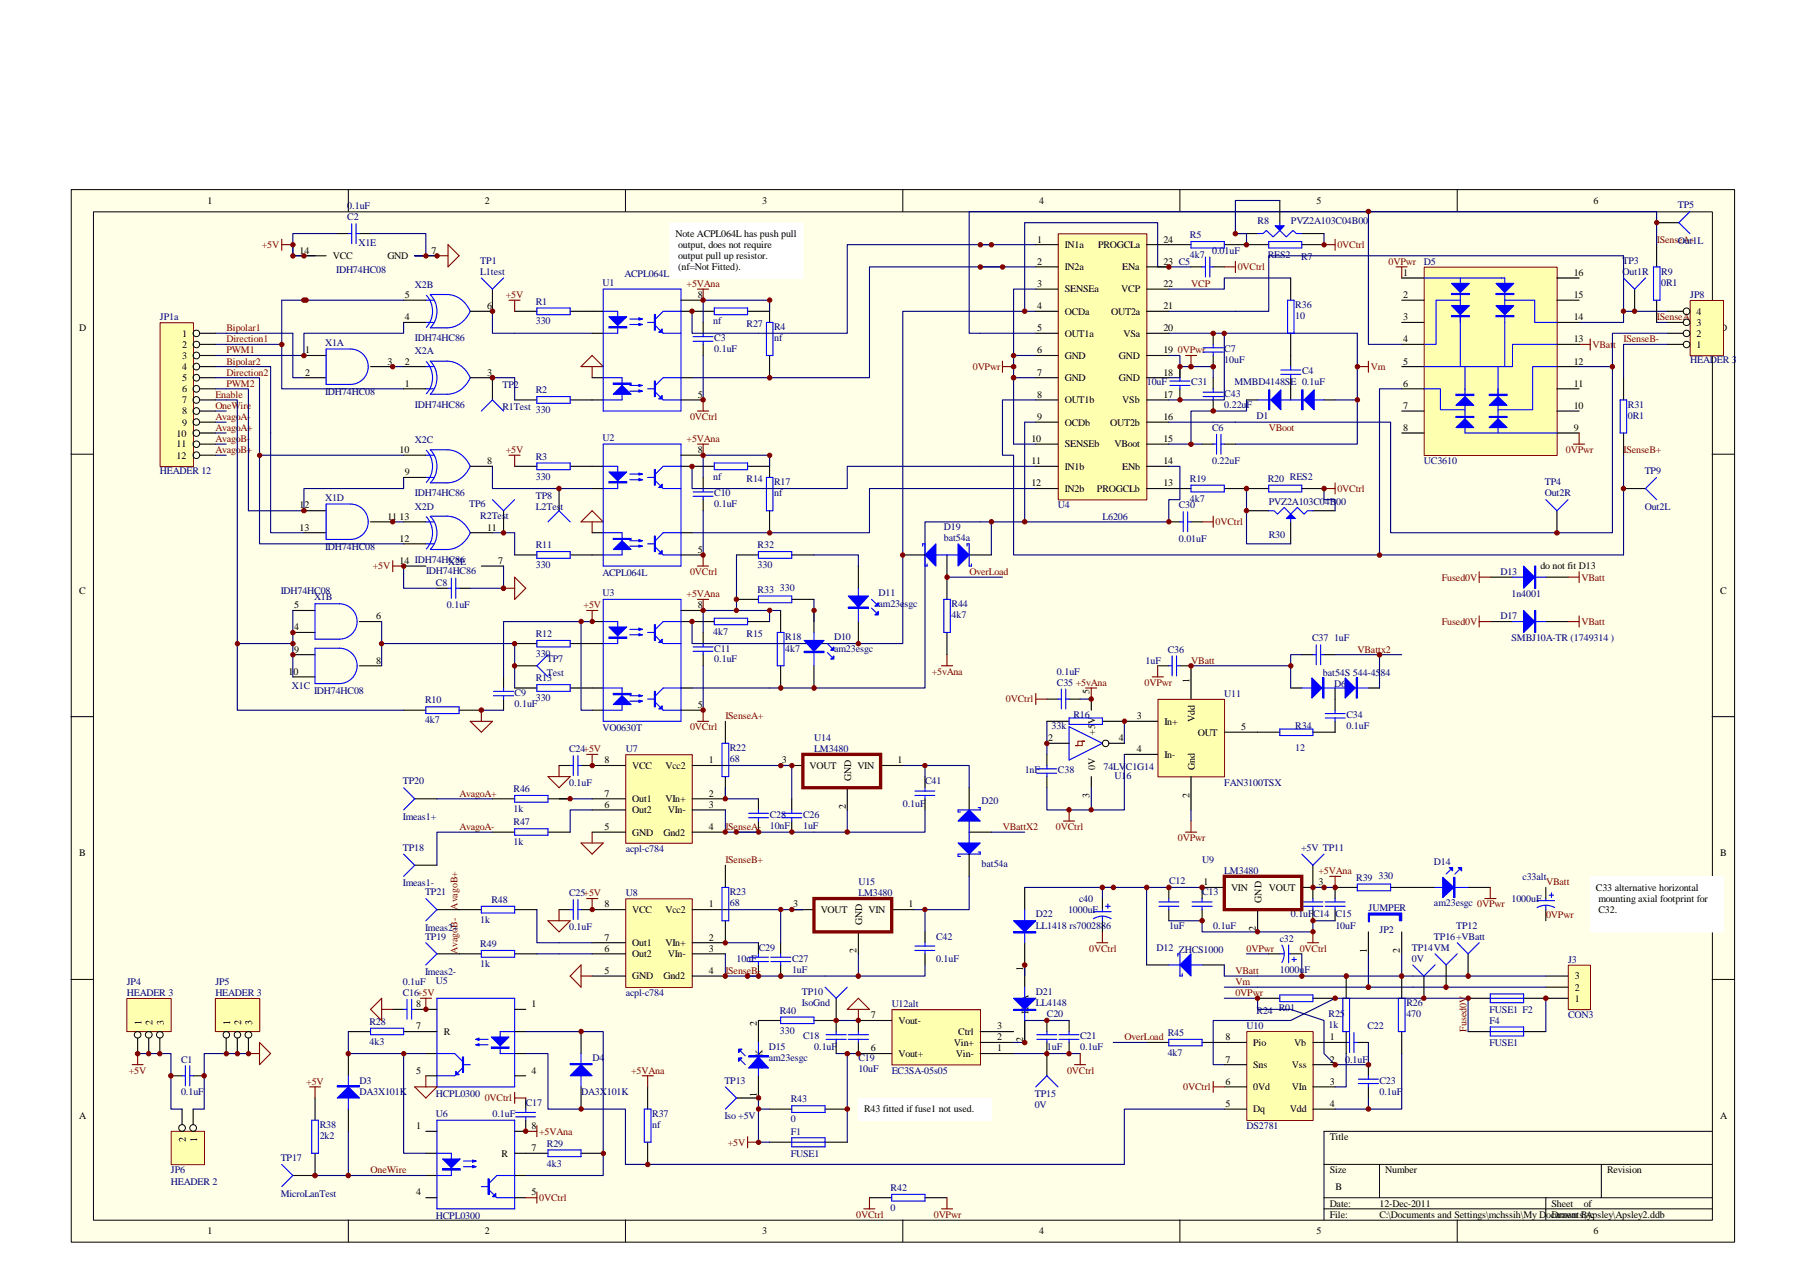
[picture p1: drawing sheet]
<svg xmlns="http://www.w3.org/2000/svg" width="297mm" height="210mm" viewBox="0 0 297 210" stroke-linecap="round" stroke-linejoin="round" font-family="sans-serif">
<defs><g id="words">
<g font-size="1.6">
<text x="34" y="33.4">1</text>
<text x="79.5" y="33.4">2</text>
<text x="124.9" y="33.4">3</text>
<text x="170.3" y="33.4">4</text>
<text x="215.8" y="33.4">5</text>
<text x="261.2" y="33.4">6</text>
<text x="49.1" y="41.6">14</text>
<text x="70.7" y="41.6">7</text>
<text x="110.7" y="38.9">Note ACPL064L has push pull</text>
<text x="111.2" y="40.6">output, does not require</text>
<text x="170" y="39.8">1</text>
<text x="174.5" y="40.6">IN1a</text>
<text x="180" y="40.6">PROGCLa</text>
<text x="190.7" y="39.8">24</text>
<text x="54.6" y="42.5">VCC</text>
<text x="63.5" y="42.5">GND</text>
<text x="111.2" y="42.5">output pull up resistor.</text>
<text x="111.2" y="44.3">(nf=Not Fitted).</text>
<text x="170" y="43.4">2</text>
<text x="170" y="47">3</text>
<text x="174.5" y="44.3">IN2a</text>
<text x="174.5" y="47.9">SENSEa</text>
<text x="183.8" y="47.9">VCP</text>
<text x="184" y="44.3">ENa</text>
<text x="190.7" y="47">22</text>
<text x="190.7" y="43.4">23 C5</text>
<text x="230" y="45.2">1</text>
<text x="258" y="45.2">16</text>
<text x="66.4" y="52.5">4</text>
<text x="66.4" y="48.8">5</text>
<text x="79.8" y="50.6">6</text>
<text x="114.4" y="48.8">8</text>
<text x="170" y="50.6">4</text>
<text x="174.5" y="51.6">OCDa</text>
<text x="182.2" y="51.6">OUT2a</text>
<text x="190.7" y="50.6">21</text>
<text x="230" y="48.8">2</text>
<text x="230" y="52.5">3</text>
<text x="258" y="52.5">14</text>
<text x="258" y="48.8">15</text>
<text x="278.1" y="53.4">3</text>
<text x="278.1" y="51.6">4</text>
<text x="13" y="54.3">D</text>
<text x="29.8" y="55.2">1</text>
<text x="29.8" y="57">2</text>
<text x="29.8" y="58.8">3</text>
<text x="50" y="57.9">1</text>
<text x="63.5" y="59.7">3</text>
<text x="66.4" y="59.7">2</text>
<text x="170" y="57.9">6</text>
<text x="170" y="54.3">5</text>
<text x="174.5" y="58.8">GND</text>
<text x="174.5" y="55.2">OUT1a</text>
<text x="183.4" y="58.8">GND</text>
<text x="184.2" y="55.2">VSa</text>
<text x="190.7" y="57.9">19</text>
<text x="190.7" y="54.3">20</text>
<text x="230" y="56.1">4</text>
<text x="230" y="59.7">5</text>
<text x="258" y="59.7">12</text>
<text x="258" y="56.1">13</text>
<text x="278.1" y="57">1</text>
<text x="278.1" y="55.2">2</text>
<text x="282" y="54.3">D</text>
<text x="29.8" y="60.6">4</text>
<text x="29.8" y="62.4">5</text>
<text x="29.8" y="64.3">6</text>
<text x="50" y="61.6">2</text>
<text x="66.4" y="63.4">1</text>
<text x="79.8" y="61.6">3</text>
<text x="114.4" y="65.2">5</text>
<text x="170" y="61.6">7</text>
<text x="170" y="65.2">8</text>
<text x="174.5" y="62.4">GND</text>
<text x="183.4" y="62.4">GND</text>
<text x="190.7" y="65.2">17</text>
<text x="190.7" y="61.6">18</text>
<text x="230" y="63.4">6</text>
<text x="258" y="63.4">11</text>
<text x="29" y="71.5">10</text>
<text x="29.8" y="66.1">7</text>
<text x="29.8" y="67.9">8</text>
<text x="29.8" y="69.7">9</text>
<text x="170" y="68.8">9</text>
<text x="174.5" y="66.1">OUT1b</text>
<text x="174.5" y="69.7">OCDb</text>
<text x="182" y="69.7">OUT2b</text>
<text x="184" y="66.1">VSb</text>
<text x="190.7" y="68.8">16</text>
<text x="230" y="67">7</text>
<text x="230" y="70.6">8</text>
<text x="258" y="70.6">9</text>
<text x="258" y="67">10</text>
<text x="29" y="73.3">11</text>
<text x="29" y="75.1">12</text>
<text x="65.5" y="74.3">10</text>
<text x="66.4" y="77.9">9</text>
<text x="79.8" y="76.1">8</text>
<text x="114.4" y="74.3">8</text>
<text x="169.1" y="72.4">10</text>
<text x="169.1" y="76.1">11</text>
<text x="174.5" y="73.3">SENSEb</text>
<text x="174.5" y="77">IN1b</text>
<text x="182.7" y="73.3">VBoot</text>
<text x="184" y="77">ENb</text>
<text x="190.7" y="72.4">15</text>
<text x="190.7" y="76.1">14</text>
<text x="49.1" y="83.3">12</text>
<text x="169.1" y="79.7">12</text>
<text x="174.5" y="80.6">IN2b</text>
<text x="179.8" y="80.6">PROGCLb</text>
<text x="190.7" y="79.7">13</text>
<text x="49.1" y="87">13</text>
<text x="63.5" y="85.1">11</text>
<text x="65.5" y="88.8">12</text>
<text x="65.5" y="85.1">13</text>
<text x="79.8" y="87">11</text>
<text x="65.5" y="92.4">14 IDH74HC86</text>
<text x="81.7" y="92.4">7</text>
<text x="114.4" y="90.6">5</text>
<text x="252.5" y="93.3">do not fit D13</text>
<text x="13" y="97.3">C</text>
<text x="48.2" y="99.7">5</text>
<text x="61.7" y="101.5">6</text>
<text x="114.4" y="99.7">8</text>
<text x="282" y="97.3">C</text>
<text x="48.2" y="103.3">4</text>
<text x="48.2" y="106.9">9</text>
<text x="47.3" y="110.6">10</text>
<text x="61.7" y="108.8">8</text>
<text x="178.6" y="113.7" transform="rotate(-90 178.6 113.7)">5</text>
<text x="195" y="111.8" transform="rotate(-90 195 111.8)">1</text>
<text x="114.4" y="116">5</text>
<text x="186.3" y="117.8">3</text>
<text x="190.9" y="118.7">In+</text>
<text x="195.9" y="118.4" transform="rotate(-90 195.9 118.4)">Vdd</text>
<text x="203.5" y="119.6">5</text>
<text x="99.1" y="125.1">8</text>
<text x="103.6" y="126">VCC</text>
<text x="109.1" y="126">Vcc2</text>
<text x="116.2" y="125.1">1</text>
<text x="128.2" y="125.1">3</text>
<text x="132.7" y="126">VOUT</text>
<text x="140.5" y="126">VIN</text>
<text x="147.1" y="125.1">1</text>
<text x="171.8" y="121.5">2</text>
<text x="179.5" y="120.4" transform="rotate(-90 179.5 120.4)">+5V</text>
<text x="183.4" y="121.5">4</text>
<text x="186.3" y="123.3">4</text>
<text x="190.9" y="124.2">In-</text>
<text x="196.3" y="120.6">OUT</text>
<text x="99.1" y="130.5">7</text>
<text x="103.6" y="131.4">Out1</text>
<text x="109.1" y="131.4">VIn+</text>
<text x="116.2" y="130.5">2</text>
<text x="139.5" y="128" transform="rotate(-90 139.5 128)">GND</text>
<text x="178.6" y="130.7" transform="rotate(-90 178.6 130.7)">3</text>
<text x="179.5" y="126.2" transform="rotate(-90 179.5 126.2)">0V</text>
<text x="195" y="130.7" transform="rotate(-90 195 130.7)">2</text>
<text x="195.9" y="126.2" transform="rotate(-90 195.9 126.2)">Gnd</text>
<text x="99.1" y="132.3">6</text>
<text x="99.1" y="136">5</text>
<text x="103.6" y="133.3">Out2</text>
<text x="103.6" y="136.9">GND</text>
<text x="108.8" y="136.9">Gnd2</text>
<text x="109.5" y="133.3">VIn-</text>
<text x="116.2" y="132.3">3</text>
<text x="116.2" y="136">4</text>
<text x="138.6" y="132.5" transform="rotate(-90 138.6 132.5)">2</text>
<text x="13" y="140.3">B</text>
<text x="282" y="140.3">B</text>
<text x="99.1" y="148.7">8</text>
<text x="103.6" y="149.6">VCC</text>
<text x="109.1" y="149.6">Vcc2</text>
<text x="116.2" y="148.7">1</text>
<text x="130" y="148.7">3</text>
<text x="134.5" y="149.6">VOUT</text>
<text x="142.4" y="149.6">VIN</text>
<text x="148.9" y="148.7">1</text>
<text x="197.3" y="145.1">1</text>
<text x="201.8" y="146">VIN</text>
<text x="206.8" y="148" transform="rotate(-90 206.8 148)">GND</text>
<text x="208" y="146">VOUT</text>
<text x="216.2" y="145.1">3</text>
<text x="261.6" y="146">C33 alternative horizontal</text>
<text x="262" y="147.8">mounting axial footprint for</text>
<text x="262" y="149.6">C32.</text>
<text x="99.1" y="154.1">7</text>
<text x="99.1" y="156">6</text>
<text x="103.6" y="155">Out1</text>
<text x="109.1" y="155">VIn+</text>
<text x="116.2" y="154.1">2</text>
<text x="116.2" y="156">3</text>
<text x="141.3" y="151.6" transform="rotate(-90 141.3 151.6)">GND</text>
<text x="205.9" y="152.5" transform="rotate(-90 205.9 152.5)">2</text>
<text x="99.1" y="159.6">5</text>
<text x="103.6" y="156.8">Out2</text>
<text x="103.6" y="160.5">GND</text>
<text x="108.8" y="160.5">Gnd2</text>
<text x="109.5" y="156.8">VIn-</text>
<text x="116.2" y="159.6">4</text>
<text x="140.4" y="156.1" transform="rotate(-90 140.4 156.1)">2</text>
<text x="167.7" y="159" transform="rotate(-90 167.7 159)">1</text>
<text x="224.1" y="156.1" transform="rotate(-90 224.1 156.1)">1</text>
<text x="229.5" y="156.1" transform="rotate(-90 229.5 156.1)">2</text>
<text x="258.1" y="160.5">3</text>
<text x="23.2" y="167.9" transform="rotate(-90 23.2 167.9)">1</text>
<text x="25" y="167.9" transform="rotate(-90 25 167.9)">2</text>
<text x="26.8" y="167.9" transform="rotate(-90 26.8 167.9)">3</text>
<text x="37.8" y="167.9" transform="rotate(-90 37.8 167.9)">1</text>
<text x="39.5" y="167.9" transform="rotate(-90 39.5 167.9)">2</text>
<text x="41.4" y="167.9" transform="rotate(-90 41.4 167.9)">3</text>
<text x="68.2" y="165">8</text>
<text x="87.1" y="165">1</text>
<text x="142.7" y="166.8">7</text>
<text x="147.3" y="167.8">Vout-</text>
<text x="168.6" y="166.1" transform="rotate(-90 168.6 166.1)">K</text>
<text x="168.6" y="164.1" transform="rotate(-90 168.6 164.1)">A</text>
<text x="258.1" y="164.1">1</text>
<text x="258.1" y="162.3">2</text>
<text x="68.2" y="168.7">7</text>
<text x="72.8" y="169.6">R</text>
<text x="124.1" y="168.1" transform="rotate(-90 124.1 168.1)">2</text>
<text x="142.7" y="172.3">6</text>
<text x="147.3" y="173.2">Vout+</text>
<text x="156.4" y="171.4">Vin+</text>
<text x="156.7" y="173.2">Vin-</text>
<text x="157.1" y="169.6">Ctrl</text>
<text x="163.4" y="170.5">2</text>
<text x="163.4" y="168.7">3</text>
<text x="163.4" y="172.3">1</text>
<text x="167.7" y="170.7" transform="rotate(-90 167.7 170.7)">2</text>
<text x="200.9" y="170.5">8</text>
<text x="205.4" y="171.4">Pio</text>
<text x="212.2" y="171.4">Vb</text>
<text x="218" y="170.5">1</text>
<text x="68.2" y="175.9">5</text>
<text x="87.1" y="175.9">4</text>
<text x="124.1" y="179.7" transform="rotate(-90 124.1 179.7)">1</text>
<text x="125" y="175.2" transform="rotate(-90 125 175.2)">A K</text>
<text x="200.9" y="174.1">7</text>
<text x="200.9" y="177.8">6</text>
<text x="205.4" y="175">Sns</text>
<text x="205.4" y="178.6">0Vd</text>
<text x="211.8" y="175">Vss</text>
<text x="211.8" y="178.6">VIn</text>
<text x="218" y="174.1">2</text>
<text x="218" y="177.8">3</text>
<text x="13" y="183.4">A</text>
<text x="68.2" y="185">1</text>
<text x="87.1" y="185">8</text>
<text x="141.6" y="182.3">R43 fitted if fuse1 not used.</text>
<text x="200.9" y="181.4">5</text>
<text x="205.4" y="182.3">Dq</text>
<text x="211.5" y="182.3">Vdd</text>
<text x="218" y="181.4">4</text>
<text x="282" y="183.4">A</text>
<text x="30.5" y="187.2" transform="rotate(-90 30.5 187.2)">2</text>
<text x="32.3" y="187.2" transform="rotate(-90 32.3 187.2)">1</text>
<text x="82.2" y="189.5">R</text>
<text x="87.1" y="188.6">7</text>
<text x="218" y="186.8">Title</text>
<text x="68.2" y="195.9">4</text>
<text x="87.1" y="195.9">5</text>
<text x="218" y="192.3">Size</text>
<text x="218" y="197.7">Date:</text>
<text x="218.9" y="195">B</text>
<text x="226.1" y="197.7">12-Dec-2011</text>
<text x="227.1" y="192.3">Number</text>
<text x="254.3" y="197.7">Sheet</text>
<text x="259.6" y="197.7">of</text>
<text x="263.4" y="192.3">Revision</text>
<text x="34" y="202.3">1</text>
<text x="79.5" y="202.3">2</text>
<text x="124.9" y="202.3">3</text>
<text x="170.3" y="202.3">4</text>
<text x="215.8" y="202.3">5</text>
<text x="218" y="199.5">File:</text>
<text x="226.1" y="199.5">C:\Documents and Settings\mchssih\My Documents\Apsley\Apsley2.ddb</text>
<text x="254.3" y="199.5">Drawn By:</text>
<text x="261.2" y="202.3">6</text>
</g>
<g font-size="1.6" fill="#000080">
<text x="56.9" y="34.3">0.1uF</text>
<text x="275" y="34.1">TP5</text>
<text x="56.9" y="36.1">C2</text>
<text x="58.8" y="40.3">X1E</text>
<text x="195.1" y="39">R5</text>
<text x="198.7" y="41.6">0.01uF</text>
<text x="206.2" y="36.7">R8</text>
<text x="211.6" y="36.7">PVZ2A103C04B00</text>
<text x="275" y="39.9">Out1L</text>
<text x="55.1" y="44.7">IDH74HC08</text>
<text x="68" y="47.2">X2B</text>
<text x="78.7" y="43.2">TP1</text>
<text x="78.7" y="45">L1test</text>
<text x="98.8" y="46.8">U1</text>
<text x="102.4" y="45.4">ACPL064L</text>
<text x="195.1" y="42.3">4k7</text>
<text x="207.8" y="42.3">RES2</text>
<text x="213.3" y="42.7">R7</text>
<text x="233.4" y="43.4">D5</text>
<text x="266" y="43.2">TP3</text>
<text x="266" y="45">Out1R</text>
<text x="272.3" y="45">R9</text>
<text x="272.3" y="46.8">0R1</text>
<text x="26.2" y="52.5">JP1a</text>
<text x="87.8" y="49.9">R1</text>
<text x="87.8" y="53.2">330</text>
<text x="116.9" y="53.2">nf</text>
<text x="122.4" y="53.6">R27</text>
<text x="212.3" y="50.5">R36</text>
<text x="212.3" y="52.3">10</text>
<text x="277.1" y="48.8">JP8</text>
<text x="53.3" y="56.6">X1A</text>
<text x="68" y="55.9">IDH74HC86</text>
<text x="68" y="58.1">X2A</text>
<text x="117.1" y="55.9">C3</text>
<text x="117.1" y="57.7">0.1uF</text>
<text x="126.9" y="54.1">R4</text>
<text x="126.9" y="55.9">nf</text>
<text x="200.7" y="57.7">C7</text>
<text x="200.7" y="59.5">10uF</text>
<text x="277.1" y="59.5">HEADER 3</text>
<text x="53.3" y="64.6">IDH74HC08</text>
<text x="82.4" y="63.5">TP2</text>
<text x="87.8" y="64.4">R2</text>
<text x="188" y="63.2">10uF</text>
<text x="195.3" y="63.2">C31</text>
<text x="200.7" y="65">C43</text>
<text x="202.4" y="63.2">MMBD4148SE 0.1uF</text>
<text x="213.4" y="61.3">C4</text>
<text x="68" y="66.8">IDH74HC86</text>
<text x="82.4" y="67.2">R1Test</text>
<text x="87.8" y="67.7">330</text>
<text x="198.7" y="70.6">C6</text>
<text x="200.7" y="66.8">0.22uF</text>
<text x="206" y="68.6">D1</text>
<text x="266.9" y="66.8">R31</text>
<text x="266.9" y="68.6">0R1</text>
<text x="26.2" y="77.7">HEADER 12</text>
<text x="68" y="72.6">X2C</text>
<text x="87.8" y="75.4">R3</text>
<text x="98.8" y="72.3">U2</text>
<text x="198.7" y="76.1">0.22uF</text>
<text x="233.4" y="76.1">UC3610</text>
<text x="269.6" y="77.7">TP9</text>
<text x="53.3" y="82">X1D</text>
<text x="68" y="81.3">IDH74HC86</text>
<text x="68" y="83.5">X2D</text>
<text x="76.9" y="83.1">TP6</text>
<text x="87.8" y="78.6">330</text>
<text x="87.8" y="81.7">TP8</text>
<text x="87.8" y="83.5">L2Test</text>
<text x="116.9" y="78.6">nf</text>
<text x="117.1" y="81.3">C10</text>
<text x="117.1" y="83.1">0.1uF</text>
<text x="122.4" y="79">R14</text>
<text x="126.9" y="79.5">R17</text>
<text x="126.9" y="81.3">nf</text>
<text x="173.4" y="83.3">U4</text>
<text x="193.2" y="83.3">C30</text>
<text x="195.1" y="79">R19</text>
<text x="195.1" y="82.3">4k7</text>
<text x="207.8" y="79">R20 RES2</text>
<text x="208" y="82.8">PVZ2A103C04B00</text>
<text x="253.2" y="79.5">TP4</text>
<text x="253.2" y="81.3">Out2R</text>
<text x="269.6" y="83.5">Out2L</text>
<text x="78.7" y="85">R2Test</text>
<text x="87.8" y="89.9">R11</text>
<text x="124.2" y="89.9">R32</text>
<text x="154.7" y="86.8">D19</text>
<text x="154.7" y="88.6">bat54a</text>
<text x="180.7" y="85.1">L6206</text>
<text x="193.2" y="88.8">0.01uF</text>
<text x="208" y="88.2">R30</text>
<text x="53.3" y="90">IDH74HC08</text>
<text x="69.8" y="94">IDH74HC86</text>
<text x="73.5" y="92.6">X2E</text>
<text x="87.8" y="93.1">330</text>
<text x="98.8" y="94.4">ACPL064L</text>
<text x="124.2" y="93.1">330</text>
<text x="246" y="94.2">D13</text>
<text x="46" y="97.3">IDH74HC08</text>
<text x="51.5" y="98.4">X1B</text>
<text x="71.5" y="96.1">C8</text>
<text x="73.3" y="99.7">0.1uF</text>
<text x="98.8" y="97.7">U3</text>
<text x="124.2" y="97.1">R33</text>
<text x="127.8" y="96.8">330</text>
<text x="144" y="97.7">D11</text>
<text x="144" y="99.5">am23esgc</text>
<text x="156" y="99.5">R44</text>
<text x="156" y="101.3">4k7</text>
<text x="246" y="101.5">D17</text>
<text x="247.8" y="97.8">1n4001</text>
<text x="87.8" y="104.4">R12</text>
<text x="87.8" y="107.7">330</text>
<text x="116.9" y="104">4k7</text>
<text x="117.1" y="106.8">C11</text>
<text x="122.4" y="104.4">R15</text>
<text x="128.7" y="104.9">R18</text>
<text x="128.7" y="106.8">4k7</text>
<text x="136.7" y="104.9">D10</text>
<text x="136.7" y="106.8">am23esgc</text>
<text x="191.4" y="106.9">C36</text>
<text x="215.1" y="105.1">C37 1uF</text>
<text x="247.8" y="105.1">SMBJ10A-TR (1749314 )</text>
<text x="47.8" y="112.9">X1C</text>
<text x="51.5" y="113.7">IDH74HC08</text>
<text x="87.8" y="111.6">R13</text>
<text x="89.7" y="108.5">TP7</text>
<text x="89.7" y="110.7">Test</text>
<text x="117.1" y="108.5">0.1uF</text>
<text x="173.3" y="112.4">C35 +5vAna</text>
<text x="173.3" y="110.6">0.1uF</text>
<text x="187.8" y="108.8">1uF</text>
<text x="216.9" y="110.7">bat54S 544-4584</text>
<text x="218.7" y="112.6">D6</text>
<text x="69.7" y="115.3">R10</text>
<text x="69.7" y="118.5">4k7</text>
<text x="84.4" y="114">C9</text>
<text x="84.4" y="115.8">0.1uF</text>
<text x="87.8" y="114.9">330</text>
<text x="98.8" y="119.8">VO0630T</text>
<text x="172.4" y="119.5">33k</text>
<text x="176" y="117.6">R16</text>
<text x="200.7" y="114.2">U11</text>
<text x="212.3" y="119.5">R34</text>
<text x="220.7" y="117.6">C34</text>
<text x="220.7" y="119.5">0.1uF</text>
<text x="93.3" y="123.3">C24+5V</text>
<text x="102.6" y="123.3">U7</text>
<text x="119.6" y="123.1">R22</text>
<text x="119.6" y="124.9">68</text>
<text x="133.5" y="121.5">U14</text>
<text x="133.5" y="123.3">LM3480</text>
<text x="212.3" y="123.1">12</text>
<text x="66" y="128.5">TP20</text>
<text x="84.2" y="129.8">R46</text>
<text x="93.3" y="128.7">0.1uF</text>
<text x="151.6" y="128.5">C41</text>
<text x="160.9" y="131.8">D20</text>
<text x="168" y="126.7">1nF</text>
<text x="173.4" y="126.7">C38</text>
<text x="180.9" y="126.2">74LVC1G14</text>
<text x="182.7" y="127.6">U16</text>
<text x="200.7" y="128.7">FAN3100TSX</text>
<text x="66" y="134.4">Imeas1+</text>
<text x="84.2" y="133.1">1k</text>
<text x="84.2" y="135.3">R47</text>
<text x="126.2" y="134">C28</text>
<text x="126.2" y="135.8">10nF</text>
<text x="131.7" y="134">C26</text>
<text x="131.7" y="135.8">1uF</text>
<text x="148" y="132.2">0.1uF</text>
<text x="66" y="139.4">TP18</text>
<text x="84.2" y="138.5">1k</text>
<text x="102.6" y="139.6">acpl-c784</text>
<text x="160.9" y="142">bat54a</text>
<text x="197.1" y="141.4">U9</text>
<text x="200.7" y="143.3">LM3480</text>
<text x="213.3" y="139.4">+5V TP11</text>
<text x="226" y="144">330</text>
<text x="235.1" y="141.8">D14</text>
<text x="66" y="145.2">Imeas1-</text>
<text x="69.7" y="146.7">TP21</text>
<text x="80.6" y="148">R48</text>
<text x="93.3" y="146.9">C25+5V</text>
<text x="102.6" y="146.9">U8</text>
<text x="119.6" y="146.7">R23</text>
<text x="119.6" y="148.5">68</text>
<text x="140.7" y="145.1">U15</text>
<text x="140.7" y="146.9">LM3480</text>
<text x="175.1" y="149.6">1000uF</text>
<text x="176.9" y="147.8">c40</text>
<text x="191.6" y="144.9">C12</text>
<text x="197.1" y="146.7">C13</text>
<text x="222.3" y="144.3">R39</text>
<text x="224.4" y="149.2">JUMPER</text>
<text x="235.1" y="148.5">am23esgc 0VPwr</text>
<text x="247.8" y="147.8">1000uF</text>
<text x="249.6" y="144.1">c33alt</text>
<text x="69.7" y="154">TP19</text>
<text x="69.7" y="152.5">Imeas2+</text>
<text x="78.7" y="155.2">R49</text>
<text x="78.7" y="151.2">1k</text>
<text x="93.3" y="152.3">0.1uF</text>
<text x="124.4" y="155.8">C29</text>
<text x="153.5" y="154">C42</text>
<text x="169.8" y="150.3">D22</text>
<text x="169.8" y="152.1">LL1418 rs7002886</text>
<text x="189.6" y="155.8">D12 ZHCS1000</text>
<text x="191.6" y="152.1">1uF</text>
<text x="198.9" y="152.1">0.1uF</text>
<text x="209.8" y="154.3">c32</text>
<text x="211.6" y="150.3">0.1uFC14 C15</text>
<text x="218.9" y="152.1">10uF</text>
<text x="226.1" y="152.9">JP2</text>
<text x="231.4" y="155.8">TP14VM</text>
<text x="235.1" y="154">TP16+VBatt</text>
<text x="238.7" y="152.1">TP12</text>
<text x="20.8" y="161.4">JP4</text>
<text x="35.3" y="161.4">JP5</text>
<text x="66" y="161.4">0.1uF</text>
<text x="69.7" y="159.8">Imeas2-</text>
<text x="71.5" y="161.2">U5</text>
<text x="78.7" y="158.5">1k</text>
<text x="120.7" y="157.6">10nF</text>
<text x="129.8" y="157.6">C27</text>
<text x="129.8" y="159.4">1uF</text>
<text x="153.5" y="157.6">0.1uF</text>
<text x="209.8" y="159.4">1000uF</text>
<text x="231.4" y="157.6">0V</text>
<text x="257" y="157.8">J3</text>
<text x="20.8" y="163.2">HEADER 3</text>
<text x="35.3" y="163.2">HEADER 3</text>
<text x="60.6" y="167.9">R28</text>
<text x="66" y="163.2">C16+5V</text>
<text x="102.6" y="163.2">acpl-c784</text>
<text x="127.8" y="166.1">R40</text>
<text x="131.4" y="163">TP10</text>
<text x="131.4" y="164.8">IsoGnd</text>
<text x="146.2" y="165">U12alt</text>
<text x="169.8" y="163">D21</text>
<text x="169.8" y="164.8">LL4148</text>
<text x="171.6" y="166.7">C20</text>
<text x="206" y="166.1">R24 R01</text>
<text x="217.8" y="166.7">R25</text>
<text x="230.5" y="164.8">R26</text>
<text x="230.5" y="166.7">470</text>
<text x="244.2" y="165.9">FUSE1 F2</text>
<text x="244.2" y="167.8">F4</text>
<text x="257" y="166.8">CON3</text>
<text x="60.6" y="171.2">4k3</text>
<text x="97.1" y="173.9">D4</text>
<text x="126" y="172.1">D15</text>
<text x="126" y="173.9">am23esgc</text>
<text x="127.8" y="169.4">330</text>
<text x="131.7" y="170.3">C18</text>
<text x="133.5" y="172.1">0.1uF</text>
<text x="140.7" y="173.9">C19</text>
<text x="171.6" y="172.1">1uF</text>
<text x="177.1" y="170.3">C21</text>
<text x="177.1" y="172.1">0.1uF</text>
<text x="191.4" y="169.8">R45</text>
<text x="191.4" y="173">4k7</text>
<text x="204.3" y="168.7">U10</text>
<text x="217.8" y="168.5">1k</text>
<text x="224.2" y="168.7">C22</text>
<text x="244.2" y="171.4">FUSE1</text>
<text x="29.7" y="174.1">C1</text>
<text x="29.7" y="179.4">0.1uF</text>
<text x="58.9" y="177.5">D3</text>
<text x="58.9" y="179.4">DA3X101K</text>
<text x="71.5" y="179.7">HCPL0300</text>
<text x="95.3" y="179.4">DA3X101K</text>
<text x="118.7" y="177.5">TP13</text>
<text x="140.7" y="175.7">10uF</text>
<text x="146.2" y="175.9">EC3SA-05s05</text>
<text x="169.6" y="179.7">TP15</text>
<text x="220.5" y="174.1">0.1uF</text>
<text x="226.1" y="177.5">C23</text>
<text x="226.1" y="179.4">0.1uF</text>
<text x="52.4" y="184.8">R38</text>
<text x="71.5" y="183">U6</text>
<text x="80.7" y="183">0.1uF</text>
<text x="86.2" y="181.2">C17</text>
<text x="106.9" y="183">R37</text>
<text x="106.9" y="184.8">nf</text>
<text x="118.7" y="183.4">Iso +5V</text>
<text x="129.6" y="185.9">F1</text>
<text x="129.6" y="180.6">R43</text>
<text x="129.6" y="183.9">0</text>
<text x="169.6" y="181.6">0V</text>
<text x="204.3" y="185">DS2781</text>
<text x="46" y="190.3">TP17</text>
<text x="52.4" y="186.6">2k2</text>
<text x="89.7" y="187.9">R29</text>
<text x="89.7" y="191.2">4k3</text>
<text x="129.6" y="189.5">FUSE1</text>
<text x="28" y="192.3">JP6</text>
<text x="28" y="194.1">HEADER 2</text>
<text x="46" y="196.1">MicroLanTest</text>
<text x="146" y="195.2">R42</text>
<text x="71.5" y="199.7">HCPL0300</text>
<text x="146" y="198.5">0</text>
</g>
<g font-size="1.6" fill="#800000">
<text x="42.9" y="40.6">+5V</text>
<text x="219.2" y="40.6">0VCtrl</text>
<text x="271.6" y="39.8">ISenseA+</text>
<text x="112.6" y="47">+5VAna</text>
<text x="195.3" y="47">VCP</text>
<text x="202.9" y="44.3">0VCtrl</text>
<text x="227.6" y="43.4">0VPwr</text>
<text x="82.9" y="48.8">+5V</text>
<text x="271.6" y="52.5">ISenseA-</text>
<text x="37.1" y="54.3">Bipolar1</text>
<text x="37.1" y="59.7">Bipolar2</text>
<text x="37.1" y="56.1">Direction1</text>
<text x="37.1" y="57.9">PWM1</text>
<text x="193.1" y="57.9">0VPwr</text>
<text x="261.1" y="57">VBatt</text>
<text x="266.1" y="56.1">ISenseB-</text>
<text x="35.3" y="65.2">Enable</text>
<text x="37.1" y="61.6">Direction2</text>
<text x="37.1" y="63.4">PWM2</text>
<text x="159.5" y="60.6">0VPwr</text>
<text x="224.7" y="60.6">Vm</text>
<text x="35.3" y="70.6">AvagoA+</text>
<text x="35.3" y="68.8">AvagoA-</text>
<text x="35.3" y="67">OneWire</text>
<text x="113.1" y="68.8">0VCtrl</text>
<text x="208" y="70.6">VBoot</text>
<text x="35.3" y="72.4">AvagoB-</text>
<text x="35.3" y="74.3">AvagoB+</text>
<text x="82.9" y="74.3">+5V</text>
<text x="112.6" y="72.4">+5VAna</text>
<text x="256.7" y="74.3">0VPwr</text>
<text x="266.1" y="74.3">ISenseB+</text>
<text x="219.2" y="80.6">0VCtrl</text>
<text x="199.3" y="86.1">0VCtrl</text>
<text x="61.1" y="93.3">+5V</text>
<text x="113.1" y="94.2">0VCtrl</text>
<text x="158.9" y="94.2">OverLoad</text>
<text x="236.3" y="95.1">Fused0V</text>
<text x="259.2" y="95.1">VBatt</text>
<text x="95.7" y="99.7">+5V</text>
<text x="112.6" y="97.8">+5VAna</text>
<text x="222.5" y="106.9">VBattx2</text>
<text x="236.3" y="102.4">Fused0V</text>
<text x="259.2" y="102.4">VBatt</text>
<text x="152.7" y="110.6">+5vAna</text>
<text x="187.6" y="112.4">0VPwr</text>
<text x="195.3" y="108.8">VBatt</text>
<text x="113.1" y="119.6">0VCtrl</text>
<text x="118.9" y="117.8">ISenseA+</text>
<text x="164.9" y="115.1">0VCtrl</text>
<text x="75.3" y="130.5">AvagoA+</text>
<text x="75.3" y="136">AvagoA-</text>
<text x="118.9" y="136">ISenseA-</text>
<text x="164.4" y="136">VBattX2</text>
<text x="173.1" y="136">0VCtrl</text>
<text x="193.1" y="137.8">0VPwr</text>
<text x="118.9" y="141.4">ISenseB+</text>
<text x="216.2" y="143.3">+5VAna</text>
<text x="75" y="149.1" transform="rotate(-90 75 149.1)">AvagoB+</text>
<text x="253.4" y="145.1">VBatt</text>
<text x="178.6" y="156">0VCtrl</text>
<text x="204.3" y="156">0VPwr</text>
<text x="213.1" y="156">0VCtrl</text>
<text x="253.4" y="150.5">0VPwr</text>
<text x="75" y="156.3" transform="rotate(-90 75 156.3)">AvagoB-</text>
<text x="118.9" y="159.6">ISenseB-</text>
<text x="202.5" y="159.6">VBatt</text>
<text x="202.5" y="161.4">Vm</text>
<text x="202.5" y="163.2">0VPwr</text>
<text x="184.4" y="170.5">OverLoad</text>
<text x="240.4" y="169" transform="rotate(-90 240.4 169)">Fused0V</text>
<text x="21.1" y="175.9">+5V</text>
<text x="50.2" y="177.8">+5V</text>
<text x="103.5" y="175.9">+5VAna</text>
<text x="174.9" y="175.9">0VCtrl</text>
<text x="194" y="178.6">0VCtrl</text>
<text x="79.5" y="180.5">0VCtrl</text>
<text x="88.4" y="185.9">+5VAna</text>
<text x="119.3" y="187.7">+5V</text>
<text x="60.7" y="192.3">OneWire</text>
<text x="88.4" y="196.8">0VCtrl</text>
<text x="140.4" y="199.5">0VCtrl</text>
<text x="153.1" y="199.5">0VPwr</text>
</g>
</g></defs>
<path d="M11.7 31.1h272.6v172.4h-272.6z" fill="#ffffe8"/>
<g fill="none" stroke="#000" stroke-width=".16">
<path d="M11.7 31.1h272.6v172.4h-272.6zM15.3 34.7h265.4v165.2h-265.4zM57.1 31v3.7M102.5 31v3.7M148 31v3.7M193.4 31v3.7M238.9 31v3.7M11.6 74.4h3.7M280.7 74.4h3.6M11.6 117.4h3.7M280.7 117.4h3.6M11.6 160.5h3.7"/>
<path d="M280.7 160.5h3.6M57.1 199.9v3.6M102.5 199.9v3.6M148 199.9v3.6M193.4 199.9v3.6M217 190.8h63.7M217 196.3h63.7M217 198.1h63.7M226.1 190.8v5.5M238.9 199.9v3.6M253.4 196.3v3.6M262.5 190.8v5.5"/>
<path d="M280.7 185.4h-63.7v14.5"/>
</g>
<g fill="none" stroke="#000080" stroke-width=".18">
<path d="M48 54.6v7.3h1.8M50.2 49.2h-4v14.5h20M66.2 52.8v1.8h-16.4v3.7h-7.3M80.7 51v3.6h16.4M115.3 49.2h10.8v1.8M160.7 54.6h9.1M160.7 43.7h9.1M160.7 40.1h9.1M166.2 58.3h3.6M169.8 47.4h-3.6v25.4h3.6M191.6 58.3h1.8v3.6h-1.8M191.6 54.6h30.9"/>
<path d="M191.6 51h10.9M195.2 43.7h-5.4v-7.2h-21.8v14.5h1.8M271.6 52.8h1.8M273.4 51h-7.3v1.8h-7.2M64 60.1h2.2M66.2 78.2v1.9h-16.4v3.6M80.7 76.4v3.7h16.4M80.7 61.9h3.7M115.3 74.6h10.8v1.8M160.7 76.4h9.1M166.2 61.9h3.6M169.8 69.2h-1.8v16.3"/>
<path d="M191.6 69.2h10.9M191.6 72.8h5.5M193.4 60.1h5.5M222.5 65.5v7.3h-20M64 85.5h2.2M80.7 87.3h3.7M160.7 80.1h9.1M78.9 105.5h5.5v7.2M115.3 100h10.8v1.9"/>
</g>
<g fill="none" stroke="#000" stroke-width=".18">
<path d="M84.4 51h3.6M93.5 51h3.6M113.4 51h3.7M122.6 51h3.5M126.1 49.2v3.6M126.1 58.3v3.6M271.6 40.1v3.6M271.6 49.2v3.6M84.4 65.5h3.6M84.4 76.4h3.6M93.5 65.5h3.6M93.5 76.4h3.6"/>
<path d="M113.4 76.4h3.7M122.6 76.4h3.5M126.1 74.6v3.6M266.1 61.9v3.6M266.1 71v3.6M84.4 90.9h3.6M93.5 90.9h3.6M126.1 83.7v3.6M66.2 116.4h3.6M75.3 116.4h3.6M84.4 105.5h3.6M84.4 112.7h3.6"/>
<path d="M93.5 105.5h3.6M93.5 112.7h3.6M113.4 101.9h3.7M122.6 101.9h3.5M128 100v3.6M128 109.1v3.6"/>
</g>
<g fill="none" stroke="#00f" stroke-width=".18">
<path d="M88 50.5h5.5v1.1h-5.5zM117.1 50.5h5.5v1.1h-5.5zM125.6 52.8h1.1v5.5h-1.1zM271.1 43.7h1v5.5h-1zM88 65h5.5v1.1h-5.5zM88 75.9h5.5v1.1h-5.5zM117.1 75.9h5.5v1.1h-5.5zM125.6 78.2h1.1v5.5h-1.1zM265.6 65.5h1.1v5.5h-1.1zM88 90.4h5.5v1.1h-5.5zM69.8 115.8h5.5v1.1h-5.5zM88 104.9h5.5v1.1h-5.5z"/>
<path d="M88 112.2h5.5v1.1h-5.5zM117.1 101.3h5.5v1.1h-5.5zM127.4 103.6h1.1v5.5h-1.1z"/>
</g>
<g fill="none" stroke="#800000" stroke-width=".18">
<path d="M218.9 39.2v1.8M83.4 49.2h1.9M84.4 49.2v1.8M114.3 47.4h1.9M115.3 47.4v1.8M164.3 59.2v1.8M194.3 58.3h1.9M195.2 58.3v1.8M200.7 43.7h1.8M202.5 42.8v1.9M217 40.1h1.9M224.3 59.2v1.8"/>
<path d="M228.8 43.7h1.9M229.8 43.7v1.9M258.9 56.4h1.8M260.7 55.5v1.9M83.4 74.6h1.9M84.4 74.6v1.8M95.2 60.1l1.9-1.8 1.8 1.8zM97.1 60.1v1.8M114.3 72.8h1.9M114.3 67.4h1.9M115.3 65.5v1.9M115.3 72.8v1.8"/>
<path d="M164.3 60.1h1.9M218.9 79.1v1.8M222.5 60.1h1.8M95.2 85.5l1.9-1.8 1.8 1.8zM97.1 85.5v1.8M114.3 98.2h1.9M114.3 92.8h1.9M115.3 90.9v1.9M115.3 98.2v1.8M197.1 85.5h1.8M198.9 84.6v1.8M217 80.1h1.9"/>
<path d="M77.1 118.2h3.6l-1.8 1.8zM78.9 116.4v1.8M96.2 100h1.8M97.1 100v1.9"/>
</g>
<path d="M102.6 147.3h10.9v14.5h-10.9z" fill="#ffffb0"/>
<path d="M102.6 147.3h10.9v14.5h-10.9z" fill="none" stroke="#800000" stroke-width=".16"/>
<g fill="none" stroke="#000" stroke-width=".18">
<path d="M55.3 38.3h1.8M58.9 38.3h1.8M115.3 52.8v1.8M115.3 56.4v1.9M191.6 40.1h3.6M195.2 43.7h1.9M198.9 43.7h1.8M200.7 40.1h7.3M211.6 58.3v1.8M213.4 40.1h3.6M115.3 78.2v1.9M197.1 72.8h1.8"/>
<path d="M200.7 72.8h1.8M211.6 61.9v1.8M71.6 96.4h1.8M75.3 96.4h1.8M115.3 81.9v1.8M191.6 80.1h3.6M200.7 80.1h7.3M213.4 80.1h3.6M82.5 110.9v1.8M82.5 114.6v1.8M115.3 103.6v1.9M115.3 107.3v1.8"/>
<path d="M91.6 149.1h1.9M95.2 149.1h7.3M97.1 154.5h5.4M97.1 156.3h5.4M97.1 159.9h5.4M113.4 156.3h5.5M113.4 149.1h5.5M113.4 159.9h5.5M118.9 150.9v3.6h-5.5M118.9 141.8v3.6M124.3 154.5v1.8M124.3 158.1v1.8"/>
<path d="M128 154.5v1.8M128 158.1v1.8M191.6 145.4v1.8M191.6 149.1v1.8M197.1 145.4v1.8M197.1 149.1v1.8M215.2 145.4v1.8M215.2 149.1v1.8M218.9 145.4v1.8M218.9 149.1v1.8M220.7 159.9v3.7M229.8 159.9v3.7"/>
<path d="M64.4 165.4h1.8M68 165.4h1.8M86.2 179.9v1.8M206.2 163.6h3.6M215.2 163.6h3.7M218.9 170.8h1.8M220.7 169v3.6M222.5 170.8h1.8M224.3 174.5v1.8M224.3 178.1v1.8M229.8 169v3.6M240.7 163.6h3.6"/>
<path d="M249.8 163.6h3.6M86.2 183.6v1.8"/>
</g>
<g fill="none" stroke="#00f" stroke-width=".18">
<path d="M57.1 38.3h.6M57.7 36.7v3.2M58.4 38.3h.5M58.4 36.7v3.2M195.2 39.6h5.5v1h-5.5zM208 39.6h5.4v1h-5.4zM113.6 55.9h3.3M113.6 55.2h3.3M115.3 54.6v.6M115.3 55.9v.5M197.1 43.7h.5M197.6 42.1v3.3"/>
<path d="M198.3 43.7h.6M198.3 42.1v3.3M195.2 79.5h5.5v1.1h-5.5zM198.9 72.8h.5M199.4 71.2v3.2M200.1 72.8h.6M200.1 71.2v3.2M208 79.5h5.4v1.1h-5.4zM210 60.6h3.2M210 61.3h3.2M211.6 60.1v.5M211.6 61.3v.6"/>
<path d="M73.4 96.4h.6M74 94.7v3.3M74.7 96.4h.6M74.7 94.7v3.3M113.6 80.6h3.3M113.6 81.3h3.3M115.3 80.1v.5M115.3 81.3v.6M80.9 114h3.3M80.9 113.3h3.3M82.5 112.7v.6M82.5 114v.6"/>
<path d="M113.6 106.7h3.3M113.6 106h3.3M115.3 105.5v.5M115.3 106.7v.6M93.5 149.1h.5M94 147.4v3.3M94.7 149.1h.5M94.7 147.4v3.3M118.4 145.4h1.1v5.5h-1.1zM122.7 156.8h3.3M122.7 157.6h3.3M124.3 156.3v.5"/>
<path d="M124.3 157.6v.5M126.4 156.8h3.2M126.4 157.6h3.2M128 156.3v.5M128 157.6v.5M190 148.5h3.2M190 147.8h3.2M191.6 147.2v.6M191.6 148.5v.6M195.4 148.5h3.3M195.4 147.8h3.3M197.1 147.2v.6"/>
<path d="M197.1 148.5v.6M213.6 148.5h3.3M213.6 147.8h3.3M215.2 147.2v.6M215.2 148.5v.6M217.3 148.5h3.2M217.3 147.8h3.2M218.9 147.2v.6M218.9 148.5v.6M66.2 165.4h.5M66.7 163.7v3.3M67.5 165.4h.5"/>
<path d="M67.5 163.7v3.3M209.8 163h5.4v1.1h-5.4zM220.1 163.6h1.1v5.4h-1.1zM220.7 170.8h.5M221.2 169.2v3.3M221.9 170.8h.6M221.9 169.2v3.3M222.7 176.8h3.3M222.7 177.5h3.3M224.3 176.3v.5M224.3 177.5v.6M229.2 163.6h1.1v5.4h-1.1z"/>
<path d="M244.3 162.9h5.5v1.4h-5.5zM244.3 163.6h5.5M84.5 183h3.3M84.5 182.3h3.3M86.2 181.7v.6M86.2 183v.6"/>
</g>
<path d="M118.9 156.3v3.6h5.4M118.9 154.5h5.4M200.7 159.9h30.9M200.7 161.8h30.9M206.2 163.6v1.8h5.4l5.4 1.8v5.4l1.9 1.9h5.4v-3.7M218.9 163.6l-7.3 3.6h-12.7v7.3h1.8M220.7 172.6v5.5h-1.8M224.3 179.9v1.8M229.8 172.6v9.1h-10.9" fill="none" stroke="#000080" stroke-width=".18"/>
<path d="M257.1 158.2h3.6v7.2h-3.6z" fill="#ffffb0"/>
<path d="M257.1 158.2h3.6v7.2h-3.6z" fill="none" stroke="#800000" stroke-width=".16"/>
<path d="M253.4 159.9h3.6M253.4 163.6h3.6M253.4 161.8h3.6" fill="none" stroke="#000" stroke-width=".18"/>
<path d="M96.2 147.2h1.8M97.1 147.2v1.9" fill="none" stroke="#800000" stroke-width=".18"/>
<path d="M204.4 169.1h10.9v14.5h-10.9z" fill="#ffffb0"/>
<path d="M204.4 169h10.9v14.6h-10.9z" fill="none" stroke="#800000" stroke-width=".16"/>
<path d="M200.7 174.5h3.6M200.7 178.1h3.6M200.7 170.8h3.6M215.2 174.5h3.7M215.2 178.1h3.7M215.2 170.8h3.7M200.7 181.7h3.6M215.2 181.7h3.7" fill="none" stroke="#000" stroke-width=".18"/>
<path d="M95.2 158.1v3.7l-1.7-1.9zM95.2 159.9h1.9" fill="none" stroke="#800000" stroke-width=".18"/>
<path d="M233.5 43.8h21.8v30.8h-21.8z" fill="#ffffb0"/>
<path d="M233.5 43.8h21.8v30.8h-21.8z" fill="none" stroke="#800000" stroke-width=".16"/>
<path d="M229.8 45.6h3.6M229.8 49.2h3.6" fill="none" stroke="#000" stroke-width=".18"/>
<path d="M239.4 45.6v3.6" fill="none" stroke="#00f" stroke-width=".18"/>
<path d="M238 46.4h2.9l-1.5 1.5z" fill="#00f"/>
<path d="M238 46.4h2.9l-1.5 1.5zM238 48.1h2.9v.2h-2.9zM239.4 49.2v3.6" fill="none" stroke="#00f" stroke-width=".18"/>
<path d="M238 48.2h2.9" fill="none" stroke="#00f" stroke-width=".17"/>
<path d="M238 50.1h2.9l-1.5 1.5z" fill="#00f"/>
<path d="M238 50.1h2.9l-1.5 1.5zM238 51.7h2.9v.2h-2.9zM246.7 45.6v3.6" fill="none" stroke="#00f" stroke-width=".18"/>
<path d="M238 51.8h2.9" fill="none" stroke="#00f" stroke-width=".17"/>
<path d="M245.2 46.4h3l-1.5 1.5z" fill="#00f"/>
<path d="M245.2 46.4h3l-1.5 1.5zM245.2 48.1h3v.2h-3zM246.7 49.2v3.6" fill="none" stroke="#00f" stroke-width=".18"/>
<path d="M245.2 48.2h3" fill="none" stroke="#00f" stroke-width=".17"/>
<path d="M245.2 50.1h3l-1.5 1.5z" fill="#00f"/>
<path d="M245.2 50.1h3l-1.5 1.5zM245.2 51.7h3v.2h-3zM240.2 67.4v3.6" fill="none" stroke="#00f" stroke-width=".18"/>
<path d="M245.2 51.8h3" fill="none" stroke="#00f" stroke-width=".17"/>
<path d="M238.7 70.1l1.5-1.5 1.4 1.5z" fill="#00f"/>
<path d="M238.7 70.1l1.5-1.5 1.4 1.5zM238.7 68.2h2.9v.2h-2.9zM240.2 63.7v3.7" fill="none" stroke="#00f" stroke-width=".18"/>
<path d="M238.7 68.3h2.9" fill="none" stroke="#00f" stroke-width=".17"/>
<path d="M238.7 66.4l1.5-1.4 1.4 1.4z" fill="#00f"/>
<path d="M238.7 66.4l1.5-1.4 1.4 1.4zM238.7 64.6h2.9v.2h-2.9zM245.6 67.4v3.6" fill="none" stroke="#00f" stroke-width=".18"/>
<path d="M238.7 64.7h2.9" fill="none" stroke="#00f" stroke-width=".21"/>
<path d="M244.1 70.1l1.5-1.5 1.5 1.5z" fill="#00f"/>
<path d="M244.1 70.1l1.5-1.5 1.5 1.5zM244.1 68.2h3v.2h-3zM245.6 63.7v3.7" fill="none" stroke="#00f" stroke-width=".18"/>
<path d="M244.1 68.3h3" fill="none" stroke="#00f" stroke-width=".17"/>
<path d="M244.1 66.4l1.5-1.4 1.5 1.4z" fill="#00f"/>
<g fill="none" stroke="#00f" stroke-width=".18">
<path d="M233.4 45.6h13.3M239.4 49.2h-4v7.2h-1.8M239.4 51.9v8.2M246.7 49.2h4.9v3.6h3.6M246.7 52.8v7.3M255.2 56.4h-7.3v3.7h-14.5M233.4 63.7h2.7v3.4h4.1M240.2 71h15M240.2 60.1v3.8M244.1 66.4l1.5-1.4 1.5 1.4zM244.1 64.6h3v.2h-3zM245.6 60.1v4.7"/>
<path d="M255.2 60.1h-4v7h-5.6"/>
</g>
<path d="M244.1 64.7h3" fill="none" stroke="#00f" stroke-width=".21"/>
<g fill="none" stroke="#000" stroke-width=".18">
<path d="M229.8 52.8h3.6M229.8 56.4h3.6M255.2 52.8h3.7M255.2 56.4h3.7M255.2 49.2h3.7M255.2 45.6h3.7M229.8 60.1h3.6M229.8 63.7h3.6M229.8 67.4h3.6M229.8 71h3.6M255.2 60.1h3.7M255.2 63.7h3.7"/>
<path d="M255.2 67.4h3.7M255.2 71h3.7"/>
</g>
<path d="M89.8 150.9h3.7l-1.9 1.8zM91.6 149.1v1.8" fill="none" stroke="#800000" stroke-width=".18"/>
<path d="M173.5 38.4h14.5v43.5h-14.5z" fill="#ffffb0"/>
<path d="M173.5 38.3h14.5v43.6h-14.5z" fill="none" stroke="#800000" stroke-width=".16"/>
<g fill="none" stroke="#000" stroke-width=".18">
<path d="M169.8 58.3h3.6M169.8 40.1h3.6M169.8 43.7h3.6M169.8 47.4h3.6M169.8 51h3.6M169.8 54.6h3.6M188 58.3h3.6M188 40.1h3.6M188 43.7h3.6M188 47.4h3.6M188 51h3.6M188 54.6h3.6"/>
<path d="M169.8 61.9h3.6M169.8 65.5h3.6M169.8 69.2h3.6M169.8 72.8h3.6M169.8 76.4h3.6M188 61.9h3.6M188 65.5h3.6M188 69.2h3.6M188 72.8h3.6M188 76.4h3.6M169.8 80.1h3.6M188 80.1h3.6"/>
</g>
<path d="M55.3 38.3h-7.3v3.6h3.6M115.3 49.2v3.6M115.3 58.3v7.2M115.3 74.6v3.6M66.2 92.8v3.6h5.4M115.3 83.7v7.2M78.9 116.4h3.6M97.1 101.9h-14.6v9M115.3 100v3.6M115.3 109.1v7.3" fill="none" stroke="#000080" stroke-width=".18"/>
<path d="M46.2 39.2v1.8M46.2 40.1h1.8M71.6 41.9h1.8M73.4 40.1l1.9 1.8-1.9 1.8zM64.4 91.9v1.8M64.4 92.8h1.8M89.8 127.3h3.7l-1.9 1.8zM91.6 125.4v1.9M95.2 138.1h3.7l-1.8 1.9zM96.2 123.6h1.8M97.1 123.6v1.8M97.1 136.4v1.7" fill="none" stroke="#800000" stroke-width=".18"/>
<path d="M102.6 123.7h10.9v14.5h-10.9z" fill="#ffffb0"/>
<path d="M102.6 123.7h10.9v14.5h-10.9z" fill="none" stroke="#800000" stroke-width=".16"/>
<g fill="none" stroke="#000" stroke-width=".18">
<path d="M118.9 118.2v3.6M91.6 125.4h1.9M95.2 125.4h7.3M97.1 130.9h5.4M97.1 132.7h5.4M97.1 136.4h5.4M113.4 132.7h5.5M113.4 125.4h5.5M113.4 136.4h5.5M118.9 127.3v3.6h-5.5M124.3 130.9v1.8M124.3 134.5v1.9"/>
<path d="M129.8 130.9v1.8M129.8 134.5v1.9"/>
</g>
<path d="M118.9 132.7v3.7h5.4M118.9 130.9h5.4" fill="none" stroke="#000080" stroke-width=".18"/>
<g fill="none" stroke="#00f" stroke-width=".18">
<path d="M93.5 125.4h.5M94 123.8v3.3M94.7 125.4h.5M94.7 123.8v3.3M118.4 121.8h1.1v5.5h-1.1zM122.7 133.3h3.3M122.7 134h3.3M124.3 132.7v.6M124.3 134v.5M128.2 133.3h3.2M128.2 134h3.2M129.8 132.7v.6"/>
<path d="M129.8 134v.5"/>
</g>
<circle cx="166.2" cy="58.3" r=".37" fill="#800000"/>
<circle cx="166.2" cy="58.3" r=".37" fill="none" stroke="#800000" stroke-width=".16"/>
<circle cx="166.2" cy="61.9" r=".38" fill="#800000"/>
<circle cx="166.2" cy="61.9" r=".38" fill="none" stroke="#800000" stroke-width=".16"/>
<circle cx="166.2" cy="60.1" r=".37" fill="#800000"/>
<circle cx="166.2" cy="60.1" r=".37" fill="none" stroke="#800000" stroke-width=".16"/>
<path d="M69.8 189h1.8M69.8 192.6h1.8M84.4 192.6h1.8" fill="none" stroke="#000" stroke-width=".18"/>
<path d="M71.6 183.6h12.8v14.5h-12.8zM71.6 189h2.4v3.6h-2.4M76 191.2h2M76 190.2h2M78.9 194.4h1.3M80.2 195l.7 .7M81.3 196.1l.1 .2h3M84.4 192.6h-3l-1.2 1.3" fill="none" stroke="#00f" stroke-width=".18"/>
<path d="M72.6 189.9h2.8l-1.4 1.4z" fill="#00f"/>
<path d="M72.6 189.9h2.8l-1.4 1.4zM72.6 191.5h2.8v.2h-2.8z" fill="none" stroke="#00f" stroke-width=".18"/>
<path d="M72.6 191.6h2.8" fill="none" stroke="#00f" stroke-width=".21"/>
<path d="M81.3 195.5v.6h-.6z" fill="#00f"/>
<path d="M71.6 172.6h2.9l1.3 1.3M71.6 163.6h12.8v14.5h-12.8zM74.7 176.1l-.2 .2h-2.9M75.8 175l-.7 .7M75.8 174.5h1.3M78 171.2h2M78 170.3h2M84.4 169h-2.4v3.6h2.4M77.5 191l.5 .2-.5 .1zM77.5 190.1l.5 .1-.5 .3zM80 193.2h.2v2.5h-.2zM80.7 196.1l.6-.6v.6z" fill="none" stroke="#00f" stroke-width=".18"/>
<path d="M80.1 193.2v2.5" fill="none" stroke="#00f" stroke-width=".17"/>
<path d="M69.8 172.6h1.8M84.4 169h1.8M84.4 172.6h1.8M69.8 196.3h1.8M69.8 185.4h1.8M84.4 196.3h1.8M84.4 185.4h1.8M84.4 189h1.8" fill="none" stroke="#000" stroke-width=".18"/>
<path d="M80.6 169.9h2.8l-1.4 1.5z" fill="#00f"/>
<path d="M80.6 169.9h2.8l-1.4 1.5zM80.6 171.6h2.8v.1h-2.8z" fill="none" stroke="#00f" stroke-width=".18"/>
<path d="M80.6 171.7h2.8" fill="none" stroke="#00f" stroke-width=".17"/>
<path d="M74.7 175.6l.6 .5h-.6z" fill="#00f"/>
<path d="M74.7 175.6l.6 .5h-.6zM75.8 173.2h.2v2.5h-.2zM78 171.2l.5-.2v.4zM78 170.3l.5-.2v.4zM93.5 174.3h3.6v.2h-3.6zM95.2 172.6v5.5" fill="none" stroke="#00f" stroke-width=".18"/>
<path d="M75.9 173.2v2.5M93.5 174.4h3.6" fill="none" stroke="#00f" stroke-width=".17"/>
<path d="M69.8 176.3h1.8M69.8 165.4h1.8M69.8 169h1.8M84.4 176.3h1.8M84.4 165.4h1.8M95.2 169v3.6M95.2 178.1v3.6" fill="none" stroke="#000" stroke-width=".18"/>
<path d="M95.2 174.5l1.9 1.8h-3.6z" fill="#00f"/>
<path d="M55.3 177.9h3.6v.2h-3.6zM57.1 176.3v5.4M95.2 174.5l1.9 1.8h-3.6z" fill="none" stroke="#00f" stroke-width=".18"/>
<path d="M57.1 172.6v3.7M57.1 181.7v3.7" fill="none" stroke="#000" stroke-width=".18"/>
<path d="M55.3 178h3.6" fill="none" stroke="#00f" stroke-width=".17"/>
<path d="M55.3 179.9l1.8-1.8 1.8 1.8z" fill="#00f"/>
<g fill="none" stroke="#00f" stroke-width=".18">
<path d="M55.3 179.9l1.8-1.8 1.8 1.8zM60.7 168.5h5.5v1h-5.5zM135.4 169.5h3.3M135.4 170.3h3.3M137.1 169v.5M137.1 170.3v.5M139.1 169.5h3.3M139.1 170.3h3.3M140.7 169v.5M140.7 170.3v.5M170 169.5h3.2M170 170.3h3.2"/>
<path d="M171.6 169v.5M171.6 170.3v.5M173.6 169.5h3.3M173.6 170.3h3.3M175.3 169v.5M175.3 170.3v.5M89.8 188.4h5.4v1.1h-5.4zM129.8 186.4h5.5v1.5h-5.5zM129.8 187.2h5.5"/>
</g>
<g fill="none" stroke="#000" stroke-width=".18">
<path d="M197.1 145.4h3.6M206.2 149.1v3.6M213.4 145.4h3.6M57.1 169h3.6M66.2 169h3.6M137.1 167.2v1.8M137.1 170.8v1.8M140.7 167.2v1.8M140.7 170.8v1.8M171.6 167.2v1.8M171.6 170.8v1.8M175.3 167.2v1.8"/>
<path d="M175.3 170.8v1.8M86.2 189h3.6M95.2 189h3.7M126.1 187.2h3.7M135.3 187.2h3.6"/>
</g>
<g fill="none" stroke="#800000" stroke-width=".18">
<path d="M214.3 154.5h1.8M215.2 152.7v1.8M60.7 165.4l1.9-1.8v3.6zM62.6 165.4h1.8M68 178.1h3.6l-1.8 1.8zM68.9 163.6h1.8M69.8 163.6v1.8M69.8 176.3v1.8M84.4 179v1.8M84.4 179.9h1.8M138.9 165.4l1.8-1.8 1.8 1.8zM140.7 165.4v1.8"/>
<path d="M198.9 177.2v1.8M198.9 178.1h1.8M86.2 196.3h1.8M86.2 185.4h1.8M88 184.4v1.9M88 195.3v1.8M122.6 186.3v1.8M122.6 187.2h1.7"/>
</g>
<g fill="none" stroke="#000080" stroke-width=".18">
<path d="M162.5 40.1h-23.6v14.5h-25.5v-3.6M113.4 76.4v3.7h10.9M113.4 61.9h12.7M113.4 87.3h12.7M113.4 101.9v3.6h10.9M113.4 112.7h12.7M191.6 150.9h5.5v1.8h18.1v-1.8h3.7M197.1 145.4h-9.1v12.7M215.2 145.4h3.7M57.1 169v3.6h12.7M86.2 172.6h3.6v9.1h5.4M86.2 169h10.9"/>
<path d="M137.1 167.2h3.6M137.1 172.6h3.6M86.2 192.6h1.8M124.3 190.8h60"/>
</g>
<path d="M200.7 143.6h12.7v5.5h-12.7z" fill="none" stroke="#800000" stroke-width=".54"/>
<circle cx="162.5" cy="40.1" r=".37" fill="#800000"/>
<circle cx="162.5" cy="40.1" r=".37" fill="none" stroke="#800000" stroke-width=".16"/>
<circle cx="160.7" cy="40.1" r=".37" fill="#800000"/>
<circle cx="160.7" cy="40.1" r=".37" fill="none" stroke="#800000" stroke-width=".16"/>
<path d="M164.3 43.7h-21.8v18.2h-16.4" fill="none" stroke="#000080" stroke-width=".18"/>
<circle cx="164.3" cy="43.7" r=".37" fill="#800000"/>
<circle cx="164.3" cy="43.7" r=".37" fill="none" stroke="#800000" stroke-width=".16"/>
<circle cx="160.7" cy="43.7" r=".37" fill="#800000"/>
<circle cx="160.7" cy="43.7" r=".37" fill="none" stroke="#800000" stroke-width=".16"/>
<path d="M168 51h-20v54.5h-23.7M160.7 76.4h-21.8v3.7h-14.6M160.7 80.1h-18.2v7.2h-16.4" fill="none" stroke="#000080" stroke-width=".18"/>
<circle cx="168" cy="51" r=".37" fill="#800000"/>
<circle cx="168" cy="51" r=".37" fill="none" stroke="#800000" stroke-width=".16"/>
<path d="M224.3 34.7h47.3M160.7 54.6h-1.8v-19.9h65.4v21.7h5.5M258.9 60.1h5.4v27.2h-36.3v-18.1h-25.5M266.1 74.6v16.3h-40M120.7 136.4h12.7M122.6 159.9h12.7" fill="none" stroke="#000080" stroke-width=".18"/>
<circle cx="224.3" cy="34.7" r=".37" fill="#800000"/>
<circle cx="224.3" cy="34.7" r=".37" fill="none" stroke="#800000" stroke-width=".16"/>
<path d="M271.6 34.7v5.4M202.5 51h5.5v-9.1h58.1v9.1" fill="none" stroke="#000080" stroke-width=".18"/>
<circle cx="266.1" cy="51" r=".36" fill="#800000"/>
<circle cx="266.1" cy="51" r=".36" fill="none" stroke="#800000" stroke-width=".16"/>
<g fill="none" stroke="#000080" stroke-width=".18">
<path d="M35.3 58.3h7.2M35.3 54.6h1.8M35.3 56.4h1.8M35.3 60.1h9.1v10.9M35.3 63.7h1.8M35.3 65.5h1.8M35.3 67.4h1.8M35.3 69.2h1.8M35.3 71h1.8M35.3 72.8h1.8M35.3 74.6h1.8M91.6 130.9h5.5"/>
<path d="M91.6 156.3h5.5M91.6 154.5h5.5"/>
</g>
<path d="M21.7 174.5h1.7M22.6 172.6v1.9M40.7 172.6h1.8M42.5 170.8l1.9 1.8-1.9 1.9z" fill="none" stroke="#800000" stroke-width=".18"/>
<path d="M28 176.3h1.8M31.7 176.3h1.8" fill="none" stroke="#000" stroke-width=".18"/>
<path d="M29.8 176.3h.6M30.4 174.6v3.3M31.1 176.3h.6M31.1 174.6v3.3" fill="none" stroke="#00f" stroke-width=".18"/>
<circle cx="126.2" cy="61.9" r=".37" fill="#800000"/>
<circle cx="126.2" cy="61.9" r=".37" fill="none" stroke="#800000" stroke-width=".16"/>
<circle cx="126.2" cy="49.2" r=".36" fill="#800000"/>
<circle cx="126.2" cy="49.2" r=".36" fill="none" stroke="#800000" stroke-width=".16"/>
<circle cx="86.2" cy="185.4" r=".36" fill="#800000"/>
<circle cx="86.2" cy="185.4" r=".36" fill="none" stroke="#800000" stroke-width=".16"/>
<circle cx="69.8" cy="165.4" r=".36" fill="#800000"/>
<circle cx="69.8" cy="165.4" r=".36" fill="none" stroke="#800000" stroke-width=".16"/>
<path d="M133.4 100v3.6M133.4 109.1v3.6" fill="none" stroke="#000" stroke-width=".18"/>
<path d="M133.4 103.6v5.5M135.6 106.9l.8 .8M135.6 105.5l.8 .7" fill="none" stroke="#00f" stroke-width=".18"/>
<path d="M131.8 104.9h3.3l-1.7 1.8z" fill="#00f"/>
<path d="M131.8 104.9h3.3l-1.7 1.8zM131.8 106.7h3.3v.2h-3.3z" fill="none" stroke="#00f" stroke-width=".18"/>
<path d="M131.8 106.8h3.3" fill="none" stroke="#00f" stroke-width=".21"/>
<path d="M136.7 107.5v.5h-.5z" fill="#00f"/>
<path d="M136.2 108l.5-.5v.5z" fill="none" stroke="#00f" stroke-width=".18"/>
<path d="M136.7 106v.6h-.5z" fill="#00f"/>
<path d="M140.7 96.4v5.5M142.9 99.7l.7 .7M142.9 98.2l.7 .7M136.7 106v.6h-.5z" fill="none" stroke="#00f" stroke-width=".18"/>
<path d="M140.7 92.8v3.6M140.7 101.9v3.6" fill="none" stroke="#000" stroke-width=".18"/>
<path d="M139.1 97.7h3.3l-1.7 1.8z" fill="#00f"/>
<path d="M139.1 97.7h3.3l-1.7 1.8zM139.1 99.5h3.3v.2h-3.3z" fill="none" stroke="#00f" stroke-width=".18"/>
<path d="M139.1 99.6h3.3" fill="none" stroke="#00f" stroke-width=".17"/>
<path d="M144 100.2v.6h-.6z" fill="#00f"/>
<path d="M143.4 100.8l.6-.6v.6z" fill="none" stroke="#00f" stroke-width=".18"/>
<path d="M144 98.8v.5h-.6z" fill="#00f"/>
<path d="M124.3 90.4h5.5v1.1h-5.5zM124.3 97.7h5.5v1.1h-5.5zM143.4 99.3l.6-.5v.5z" fill="none" stroke="#00f" stroke-width=".18"/>
<path d="M120.7 98.2h3.6M120.7 90.9h3.6M129.8 98.2h3.6M129.8 90.9h3.6" fill="none" stroke="#000" stroke-width=".18"/>
<path d="M120.7 90.9v9.1" fill="none" stroke="#000080" stroke-width=".18"/>
<circle cx="120.7" cy="100" r=".36" fill="#800000"/>
<circle cx="120.7" cy="100" r=".36" fill="none" stroke="#800000" stroke-width=".16"/>
<path d="M133.4 90.9h7.3v1.9M133.4 98.2v3.7" fill="none" stroke="#000080" stroke-width=".18"/>
<circle cx="191.6" cy="43.7" r=".37" fill="#800000"/>
<circle cx="191.6" cy="43.7" r=".37" fill="none" stroke="#800000" stroke-width=".16"/>
<path d="M188 158.1h3.6M197.1 158.1h3.6" fill="none" stroke="#000" stroke-width=".18"/>
<path d="M191.6 158.1h1.8M193.1 156.7v-.4h.3v3.6h.4v-.3M195.2 158.1h1.9" fill="none" stroke="#00f" stroke-width=".18"/>
<path d="M195.2 156.3v3.6l-1.8-1.8z" fill="#00f"/>
<path d="M208 83.7h.9l.5 .5 1.1-1.1 1.1 1.1 1.1-1.1 1.1 1.1 .5-.5h.9M211.6 84.2v1.3M193.4 158.1l1.8-1.8v3.6z" fill="none" stroke="#00f" stroke-width=".18"/>
<path d="M200.7 158.1v1.8M168 167.2h3.6M95.2 181.7h7.3v9.1h21.8" fill="none" stroke="#000080" stroke-width=".18"/>
<path d="M204.3 83.7h3.7M211.6 85.5v3.6M215.2 83.7h3.7" fill="none" stroke="#000" stroke-width=".18"/>
<path d="M211.6 84.2l.7 .8h-1.4z" fill="#00f"/>
<path d="M206.2 38.3h.8l.6-.5 1.1 1 1.1-1 1.1 1 1.1-1 .5 .5h.9M209.8 36.5v1.3M210.9 85l.7-.8 .7 .8z" fill="none" stroke="#00f" stroke-width=".18"/>
<path d="M202.5 38.3h3.7M209.8 32.9v3.6M213.4 38.3h3.6" fill="none" stroke="#000" stroke-width=".18"/>
<path d="M209 37h1.5l-.7 .8z" fill="#00f"/>
<path d="M209 37h1.5l-.7 .8z" fill="none" stroke="#00f" stroke-width=".18"/>
<path d="M209.8 32.9h-7.3v5.4h1.8v1.8M217 38.3v1.8" fill="none" stroke="#000080" stroke-width=".18"/>
<circle cx="202.5" cy="38.3" r=".36" fill="#800000"/>
<circle cx="202.5" cy="38.3" r=".36" fill="none" stroke="#800000" stroke-width=".16"/>
<path d="M204.3 80.1v9h7.3M217 80.1v1.8h1.9v1.8" fill="none" stroke="#000080" stroke-width=".18"/>
<circle cx="217" cy="80.1" r=".37" fill="#800000"/>
<circle cx="217" cy="80.1" r=".37" fill="none" stroke="#800000" stroke-width=".16"/>
<circle cx="204.3" cy="83.7" r=".36" fill="#800000"/>
<circle cx="204.3" cy="83.7" r=".36" fill="none" stroke="#800000" stroke-width=".16"/>
<circle cx="95.3" cy="181.7" r=".36" fill="#800000"/>
<circle cx="95.3" cy="181.7" r=".36" fill="none" stroke="#800000" stroke-width=".16"/>
<circle cx="95.3" cy="169" r=".36" fill="#800000"/>
<circle cx="95.3" cy="169" r=".36" fill="none" stroke="#800000" stroke-width=".16"/>
<circle cx="57.1" cy="172.7" r=".36" fill="#800000"/>
<circle cx="57.1" cy="172.7" r=".36" fill="none" stroke="#800000" stroke-width=".16"/>
<path d="M66.2 172.6v16.4h3.6M57.1 185.4v7.2h12.7" fill="none" stroke="#000080" stroke-width=".18"/>
<circle cx="66.2" cy="172.7" r=".36" fill="#800000"/>
<circle cx="66.2" cy="172.7" r=".36" fill="none" stroke="#800000" stroke-width=".16"/>
<circle cx="126.2" cy="87.3" r=".36" fill="#800000"/>
<circle cx="126.2" cy="87.3" r=".36" fill="none" stroke="#800000" stroke-width=".16"/>
<circle cx="126.2" cy="74.6" r=".36" fill="#800000"/>
<circle cx="126.2" cy="74.6" r=".36" fill="none" stroke="#800000" stroke-width=".16"/>
<path d="M224.3 152.7v3.6M229.8 152.7v3.6" fill="none" stroke="#000" stroke-width=".18"/>
<path d="M224.3 149.6h5.5v1.3h-.4v-1h-4.9v1.1h-.2z" fill-rule="evenodd" fill="#00f"/>
<path d="M224.3 149.6h5.5v1.3h-.4v-1h-4.9v1.1h-.2z" fill="none" stroke="#00f" stroke-width=".18"/>
<path d="M169.8 65.5h-5.5v9.1h1.9v16.3h59.9M224.3 156.3v5.5M229.8 156.3v3.6" fill="none" stroke="#000080" stroke-width=".18"/>
<circle cx="204.3" cy="80.1" r=".37" fill="#800000"/>
<circle cx="204.3" cy="80.1" r=".37" fill="none" stroke="#800000" stroke-width=".16"/>
<circle cx="204.3" cy="40.1" r=".36" fill="#800000"/>
<circle cx="204.3" cy="40.1" r=".36" fill="none" stroke="#800000" stroke-width=".16"/>
<circle cx="217.1" cy="40.1" r=".36" fill="#800000"/>
<circle cx="217.1" cy="40.1" r=".36" fill="none" stroke="#800000" stroke-width=".16"/>
<path d="M191.6 85.5h1.8M195.2 85.5h1.9" fill="none" stroke="#000" stroke-width=".18"/>
<path d="M193.4 85.5h.6M194 83.9v3.2M194.7 85.5h.5M194.7 83.9v3.2" fill="none" stroke="#00f" stroke-width=".18"/>
<path d="M191.6 76.4h1.8v5.5h-1.8v3.6h-30.9" fill="none" stroke="#000080" stroke-width=".18"/>
<circle cx="191.6" cy="85.5" r=".37" fill="#800000"/>
<circle cx="191.6" cy="85.5" r=".37" fill="none" stroke="#800000" stroke-width=".16"/>
<circle cx="168" cy="85.5" r=".37" fill="#800000"/>
<circle cx="168" cy="85.5" r=".37" fill="none" stroke="#800000" stroke-width=".16"/>
<circle cx="120.7" cy="98.2" r=".36" fill="#800000"/>
<circle cx="120.7" cy="98.2" r=".36" fill="none" stroke="#800000" stroke-width=".16"/>
<path d="M240.7 169h3.6M249.8 169h3.6" fill="none" stroke="#000" stroke-width=".18"/>
<path d="M244.3 168.3h5.5v1.5h-5.5zM244.3 169h5.5" fill="none" stroke="#00f" stroke-width=".18"/>
<path d="M231.6 159.9h21.8M97.1 169h1.8v23.6h-10.9M218.9 163.6h21.8v5.4M231.6 161.8h21.8M253.4 163.6v5.4" fill="none" stroke="#000080" stroke-width=".18"/>
<circle cx="98.9" cy="189" r=".36" fill="#800000"/>
<circle cx="98.9" cy="189" r=".36" fill="none" stroke="#800000" stroke-width=".16"/>
<path d="M218 143.6h1.8M218.9 143.6v1.8" fill="none" stroke="#800000" stroke-width=".18"/>
<path d="M126.1 100h1.9" fill="none" stroke="#000080" stroke-width=".18"/>
<circle cx="126.2" cy="100" r=".36" fill="#800000"/>
<circle cx="126.2" cy="100" r=".36" fill="none" stroke="#800000" stroke-width=".16"/>
<path d="M193.4 60.1v1.8M193.4 63.7v1.8" fill="none" stroke="#000" stroke-width=".18"/>
<path d="M191.8 63.2h3.3M191.8 62.4h3.3M193.4 61.9v.5M193.4 63.2v.5" fill="none" stroke="#00f" stroke-width=".18"/>
<circle cx="193.4" cy="60.1" r=".37" fill="#800000"/>
<circle cx="193.4" cy="60.1" r=".37" fill="none" stroke="#800000" stroke-width=".16"/>
<g fill="none" stroke="#000" stroke-width=".18">
<path d="M80.7 47.4v3.6M198.9 54.6v1.8M198.9 58.3v1.8M268 47.4v3.6M80.7 61.9v3.6M82.5 83.7v3.6M91.6 80.1v3.6M84.4 109.1h3.6M215.2 141.8v3.6M233.4 159.9v3.7M237.1 158.1v3.7M240.7 156.3v3.6"/>
<path d="M120.7 179.9h3.6"/>
</g>
<g fill="none" stroke="#00f" stroke-width=".18">
<path d="M78.9 45.6l1.8 1.8 1.8-1.8M197.2 57.7h3.3M197.2 57h3.3M198.9 56.4v.6M198.9 57.7v.6M266.1 45.6l1.9 1.8 1.7-1.8M78.9 67.4l1.8-1.9 1.8 1.9M80.7 81.9l1.8 1.8 1.9-1.8M89.8 85.5l1.8-1.8 1.9 1.8M89.8 107.3l-1.8 1.8 1.8 1.8M213.4 140l1.8 1.8 1.8-1.8M231.6 158.1l1.8 1.8 1.8-1.8"/>
<path d="M235.2 156.3l1.9 1.8 1.8-1.8M238.9 154.5l1.8 1.8 1.8-1.8M118.9 178.1l1.8 1.8-1.8 1.8"/>
</g>
<circle cx="268" cy="51" r=".36" fill="#800000"/>
<circle cx="268" cy="51" r=".36" fill="none" stroke="#800000" stroke-width=".16"/>
<path d="M255.2 83.7v3.6M266.1 80.1h3.6" fill="none" stroke="#000" stroke-width=".18"/>
<path d="M271.6 78.2l-1.9 1.9 1.9 1.8M253.4 81.9l1.8 1.8 1.8-1.8" fill="none" stroke="#00f" stroke-width=".18"/>
<circle cx="266.1" cy="80.1" r=".37" fill="#800000"/>
<circle cx="266.1" cy="80.1" r=".37" fill="none" stroke="#800000" stroke-width=".16"/>
<path d="M271.6 36.5h3.6" fill="none" stroke="#000" stroke-width=".18"/>
<path d="M277 34.7l-1.8 1.8 1.8 1.8" fill="none" stroke="#00f" stroke-width=".18"/>
<circle cx="271.6" cy="36.5" r=".36" fill="#800000"/>
<circle cx="271.6" cy="36.5" r=".36" fill="none" stroke="#800000" stroke-width=".16"/>
<path d="M68 130.9h3.6M68 141.8h3.6M71.6 156.3h3.7M71.6 149.1h3.7M208 156.3h1.8M211.6 156.3h1.8M137.1 163.6v3.6M171.6 172.6v3.7M48 192.6h3.6" fill="none" stroke="#000" stroke-width=".18"/>
<g fill="none" stroke="#00f" stroke-width=".18">
<path d="M66.2 140l1.8 1.8-1.8 1.8M66.2 129.1l1.8 1.8-1.8 1.8M69.8 154.5l1.8 1.8-1.8 1.8M69.8 147.2l1.8 1.9-1.8 1.8M209.8 156.3h.7M210.1 154.9a2.91 2.91 0 0 1 0 2.8M211.2 154.9v2.9M211.2 156.3h.4M211.8 157.2h.7M212.1 156.8v.8M135.3 161.8l1.8 1.8 1.8-1.8M169.8 178.1l1.8-1.8 1.8 1.8"/>
<path d="M46.2 190.8l1.8 1.8-1.8 1.8"/>
</g>
<path d="M84.4 61.9v3.6M84.4 87.3v3.6M213.4 156.3v3.6M166.2 172.6h10.9M200.7 163.6h5.5" fill="none" stroke="#000080" stroke-width=".18"/>
<path d="M257.9 72.8h1.9M258.9 71v1.8M176.1 174.5h1.9M177.1 172.6v1.9" fill="none" stroke="#800000" stroke-width=".18"/>
<circle cx="84.4" cy="105.5" r=".36" fill="#800000"/>
<circle cx="84.4" cy="105.5" r=".36" fill="none" stroke="#800000" stroke-width=".16"/>
<path d="M95.2 101.9v14.5h1.9" fill="none" stroke="#000080" stroke-width=".18"/>
<path d="M97.1 61.9h1.8M97.1 65.5h1.8M111.6 61.9h1.8" fill="none" stroke="#000" stroke-width=".18"/>
<path d="M98.9 47.4h12.7v20h-12.7zM98.9 65.5h3.1M98.9 61.9h3.1M103.2 64.1h2.1M103.2 63.2h2.1M106.2 63.7h1.2M107.4 64.3l.8 .7M108.5 65.4l.2 .1h2.9M111.6 61.9h-2.9l-1.3 1.3" fill="none" stroke="#00f" stroke-width=".18"/>
<path d="M108.5 64.8v.6h-.5z" fill="#00f"/>
<path d="M98.9 51h2.4v3.6h-2.4M103.2 53.2h2.1M103.2 52.3h2.1M106.2 52.8h1.2M107.4 53.3l.8 .8M108.5 54.4l.2 .2h2.9M111.6 51h-2.9l-1.3 1.3M104.7 63.9l.6 .2-.6 .2zM104.7 63l.6 .2-.6 .1zM107.3 62.4h.1v2.6h-.1zM108 65.4l.5-.6v.6z" fill="none" stroke="#00f" stroke-width=".18"/>
<path d="M107.4 62.4v2.6" fill="none" stroke="#00f" stroke-width=".17"/>
<path d="M97.1 51h1.8M97.1 54.6h1.8M111.6 51h1.8" fill="none" stroke="#000" stroke-width=".18"/>
<path d="M99.8 51.9h2.9l-1.4 1.4z" fill="#00f"/>
<path d="M99.8 51.9h2.9l-1.4 1.4zM99.8 53.6h2.9v.1h-2.9z" fill="none" stroke="#00f" stroke-width=".18"/>
<path d="M99.8 53.6h2.9" fill="none" stroke="#00f" stroke-width=".17"/>
<path d="M108 54.4l.5-.5v.5z" fill="#00f"/>
<path d="M104.7 53l.6 .2-.6 .1zM104.7 52.1l.6 .2-.6 .2zM107.3 51.6h.1v2.5h-.1zM108 54.4l.5-.5v.5zM102 61.9v3.6" fill="none" stroke="#00f" stroke-width=".18"/>
<path d="M107.4 51.6v2.5" fill="none" stroke="#00f" stroke-width=".17"/>
<path d="M111.6 49.2h3.7M111.6 65.5h3.7" fill="none" stroke="#000" stroke-width=".18"/>
<path d="M100.5 64.6l1.5-1.4 1.5 1.4z" fill="#00f"/>
<path d="M98.9 72.8h12.7v20h-12.7zM100.5 64.6l1.5-1.4 1.5 1.4zM100.5 62.8h3v.2h-3zM98.9 90.9h3.1M98.9 87.3h3.1M103.2 89.5h2.1M103.2 88.6h2.1M106.2 89.1h1.2M107.4 89.7l.8 .7M108.5 90.8l.2 .1h2.9M111.6 87.3h-2.9l-1.3 1.3" fill="none" stroke="#00f" stroke-width=".18"/>
<path d="M100.5 62.9h3" fill="none" stroke="#00f" stroke-width=".21"/>
<path d="M97.1 87.3h1.8M97.1 90.9h1.8M111.6 87.3h1.8" fill="none" stroke="#000" stroke-width=".18"/>
<path d="M108.5 90.2v.6h-.5z" fill="#00f"/>
<path d="M98.9 76.4h2.4v3.7h-2.4M103.2 78.6h2.1M103.2 77.7h2.1M106.2 78.2h1.2M107.4 78.8l.8 .7M108.5 79.9l.2 .2h2.9M111.6 76.4h-2.9l-1.3 1.3M104.7 89.3l.6 .2-.6 .2zM104.7 88.4l.6 .2-.6 .2zM107.3 87.8h.1v2.6h-.1zM108 90.8l.5-.6v.6z" fill="none" stroke="#00f" stroke-width=".18"/>
<path d="M107.4 87.8v2.6" fill="none" stroke="#00f" stroke-width=".17"/>
<path d="M97.1 76.4h1.8M111.6 76.4h1.8M97.1 80.1h1.8" fill="none" stroke="#000" stroke-width=".18"/>
<path d="M99.8 77.3h2.9l-1.4 1.5z" fill="#00f"/>
<path d="M99.8 77.3h2.9l-1.4 1.5zM99.8 79h2.9v.1h-2.9z" fill="none" stroke="#00f" stroke-width=".18"/>
<path d="M99.8 79h2.9" fill="none" stroke="#00f" stroke-width=".17"/>
<path d="M108.5 79.3v.6h-.5z" fill="#00f"/>
<path d="M104.7 78.4l.6 .2-.6 .2zM104.7 77.5l.6 .2-.6 .2zM107.3 77h.1v2.5h-.1zM108 79.9l.5-.6v.6zM102 87.3v3.6" fill="none" stroke="#00f" stroke-width=".18"/>
<path d="M107.4 77v2.5" fill="none" stroke="#00f" stroke-width=".17"/>
<path d="M111.6 74.6h3.7M111.6 90.9h3.7" fill="none" stroke="#000" stroke-width=".18"/>
<path d="M100.5 90l1.5-1.4 1.5 1.4z" fill="#00f"/>
<path d="M98.9 98.2h12.7v20h-12.7zM100.5 88.2h3v.2h-3zM102 88.6l1.5 1.4h-3zM98.9 116.4h3.1M98.9 112.7h3.1M103.2 114.9h2.1M103.2 114h2.1M106.2 114.6h1.2M107.4 115.1l.8 .7M108.5 116.2l.2 .2h2.9M111.6 112.7h-2.9l-1.3 1.3" fill="none" stroke="#00f" stroke-width=".18"/>
<path d="M100.5 88.3h3" fill="none" stroke="#00f" stroke-width=".17"/>
<path d="M97.1 112.7h1.8M97.1 116.4h1.8M111.6 112.7h1.8" fill="none" stroke="#000" stroke-width=".18"/>
<path d="M108 116.2l.5-.5v.5z" fill="#00f"/>
<path d="M98.9 101.9h2.4v3.6h-2.4M103.2 104h2.1M103.2 103.1h2.1M104.7 114.7l.6 .2-.6 .2zM104.7 113.8l.6 .2-.6 .2zM106.2 103.6h1.2M107.3 113.3h.1v2.5h-.1zM107.4 104.2l.8 .7M108 116.2l.5-.5v.5zM108.5 105.3l.2 .2h2.9M111.6 101.9h-2.9l-1.3 1.2" fill="none" stroke="#00f" stroke-width=".18"/>
<path d="M107.4 113.3v2.5" fill="none" stroke="#00f" stroke-width=".17"/>
<path d="M97.1 101.9h1.8M97.1 105.5h1.8M111.6 101.9h1.8" fill="none" stroke="#000" stroke-width=".18"/>
<path d="M99.8 102.7h2.9l-1.4 1.5z" fill="#00f"/>
<path d="M99.8 102.7h2.9l-1.4 1.5zM99.8 104.4h2.9v.2h-2.9z" fill="none" stroke="#00f" stroke-width=".18"/>
<path d="M99.8 104.5h2.9" fill="none" stroke="#00f" stroke-width=".17"/>
<path d="M108.5 104.7v.6h-.5z" fill="#00f"/>
<path d="M102 112.7v3.7M104.7 103.8l.6 .2-.6 .2zM104.7 102.9l.6 .2-.6 .2zM107.3 102.4h.1v2.5h-.1zM108 105.3l.5-.6v.6z" fill="none" stroke="#00f" stroke-width=".18"/>
<path d="M107.4 102.4v2.5" fill="none" stroke="#00f" stroke-width=".17"/>
<path d="M111.6 116.4h3.7M111.6 100h3.7" fill="none" stroke="#000" stroke-width=".18"/>
<path d="M100.5 115.4l1.5-1.4 1.5 1.4z" fill="#00f"/>
<path d="M100.5 113.6h3v.2h-3zM102 114l1.5 1.4h-3z" fill="none" stroke="#00f" stroke-width=".18"/>
<path d="M100.5 113.7h3" fill="none" stroke="#00f" stroke-width=".21"/>
<circle cx="95.3" cy="101.8" r=".36" fill="#800000"/>
<circle cx="95.3" cy="101.8" r=".36" fill="none" stroke="#800000" stroke-width=".16"/>
<path d="M146.3 165.5h14.4v9h-14.4z" fill="#ffffb0"/>
<path d="M146.2 165.4h14.5v9.1h-14.5z" fill="none" stroke="#800000" stroke-width=".16"/>
<path d="M140.7 172.6h5.5M140.7 167.2h5.5M160.7 172.6h5.5M160.7 170.8h5.5M160.7 169h5.5" fill="none" stroke="#000" stroke-width=".18"/>
<circle cx="113.4" cy="76.4" r=".36" fill="#800000"/>
<circle cx="113.4" cy="76.4" r=".36" fill="none" stroke="#800000" stroke-width=".16"/>
<circle cx="115.3" cy="91" r=".36" fill="#800000"/>
<circle cx="115.3" cy="91" r=".36" fill="none" stroke="#800000" stroke-width=".16"/>
<circle cx="115.3" cy="74.6" r=".36" fill="#800000"/>
<circle cx="115.3" cy="74.6" r=".36" fill="none" stroke="#800000" stroke-width=".16"/>
<circle cx="97.1" cy="101.8" r=".36" fill="#800000"/>
<circle cx="97.1" cy="101.8" r=".36" fill="none" stroke="#800000" stroke-width=".16"/>
<circle cx="115.3" cy="100" r=".36" fill="#800000"/>
<circle cx="115.3" cy="100" r=".36" fill="none" stroke="#800000" stroke-width=".16"/>
<path d="M229.8 63.7h-3.7v27.2" fill="none" stroke="#000080" stroke-width=".18"/>
<circle cx="226.2" cy="91" r=".37" fill="#800000"/>
<circle cx="226.2" cy="91" r=".37" fill="none" stroke="#800000" stroke-width=".16"/>
<path d="M253.4 145.4v1.8M253.4 149.1v1.8" fill="none" stroke="#000" stroke-width=".18"/>
<path d="M252 148.7a2.91 2.91 0 0 1 2.8 0M252 147.6h2.8M253.4 147.2v.4M253.4 148.3v.8M254 146.7h.7M254.3 146.3v.8" fill="none" stroke="#00f" stroke-width=".18"/>
<circle cx="118.9" cy="136.3" r=".36" fill="#800000"/>
<circle cx="118.9" cy="136.3" r=".36" fill="none" stroke="#800000" stroke-width=".16"/>
<circle cx="97.1" cy="125.4" r=".36" fill="#800000"/>
<circle cx="97.1" cy="125.4" r=".36" fill="none" stroke="#800000" stroke-width=".16"/>
<circle cx="97.1" cy="149" r=".36" fill="#800000"/>
<circle cx="97.1" cy="149" r=".36" fill="none" stroke="#800000" stroke-width=".16"/>
<circle cx="118.9" cy="159.9" r=".37" fill="#800000"/>
<circle cx="118.9" cy="159.9" r=".37" fill="none" stroke="#800000" stroke-width=".16"/>
<path d="M260.8 143.7h21.7v9h-21.7z" fill="#fff"/>
<path d="M260.7 143.6h21.8v9.1h-21.8z" fill="none" stroke="#fff" stroke-width=".16"/>
<path d="M189.8 109.1h1.8M193.4 109.1h1.8M211.6 112.7h1.8" fill="none" stroke="#000" stroke-width=".18"/>
<path d="M191.6 109.1h.5M192.1 107.5v3.2M192.9 109.1h.5M192.9 107.5v3.2M213.4 112.7h5.5M216.9 111.1h.1v3.3h-.1z" fill="none" stroke="#00f" stroke-width=".18"/>
<path d="M188.9 110.9h1.8M189.8 109.1v1.8M194.3 136.4h1.9M195.2 134.5v1.9" fill="none" stroke="#800000" stroke-width=".18"/>
<path d="M184.3 118.2v3.6" fill="none" stroke="#000080" stroke-width=".18"/>
<path d="M217 111.1v3.3" fill="none" stroke="#00f" stroke-width=".17"/>
<path d="M215 111.1l1.7 1.6-1.7 1.7z" fill="#00f"/>
<path d="M215 111.1l1.7 1.6-1.7 1.7zM218.9 112.7h5.4M222.3 111.1h.2v3.3h-.2z" fill="none" stroke="#00f" stroke-width=".18"/>
<path d="M218.9 112.7v1.9M224.3 112.7h1.8" fill="none" stroke="#000" stroke-width=".18"/>
<path d="M222.4 111.1v3.3" fill="none" stroke="#00f" stroke-width=".17"/>
<path d="M220.5 111.1l1.7 1.6-1.7 1.7z" fill="#00f"/>
<g fill="none" stroke="#00f" stroke-width=".18">
<path d="M209.8 119.5h5.4v1h-5.4zM215.2 107.3h.6M215.8 105.7v3.2M216.5 107.3h.5M216.5 105.7v3.2M217.3 117.6h3.2M217.3 116.9h3.2M218.9 116.4v.5M218.9 117.6v.6M220.5 111.1l1.7 1.6-1.7 1.7zM170 126h3.2M170 126.7h3.2"/>
<path d="M171.6 125.4v.6M171.6 126.7v.6"/>
</g>
<g fill="none" stroke="#000" stroke-width=".18">
<path d="M206.2 120h3.6M213.4 107.3h1.8M217 107.3h1.9M218.9 114.6v1.8M218.9 118.2v1.8h-3.7M128 125.4h3.6M138.9 129.1v3.6M144.4 125.4h3.6M171.6 123.6v1.8M171.6 127.3v1.8M129.8 149.1h3.6M140.7 152.7v3.6"/>
<path d="M146.2 149.1h3.6"/>
</g>
<path d="M171.6 118.2v5.4M118.9 129.1v1.8" fill="none" stroke="#000080" stroke-width=".18"/>
<path d="M131.6 123.6h12.8v5.5h-12.8zM133.4 147.2h12.8v5.5h-12.8z" fill="none" stroke="#800000" stroke-width=".54"/>
<circle cx="120.7" cy="136.3" r=".36" fill="#800000"/>
<circle cx="120.7" cy="136.3" r=".36" fill="none" stroke="#800000" stroke-width=".16"/>
<circle cx="124.4" cy="136.3" r=".36" fill="#800000"/>
<circle cx="124.4" cy="136.3" r=".36" fill="none" stroke="#800000" stroke-width=".16"/>
<circle cx="129.8" cy="136.3" r=".36" fill="#800000"/>
<circle cx="129.8" cy="136.3" r=".36" fill="none" stroke="#800000" stroke-width=".16"/>
<circle cx="122.5" cy="159.9" r=".37" fill="#800000"/>
<circle cx="122.5" cy="159.9" r=".37" fill="none" stroke="#800000" stroke-width=".16"/>
<circle cx="124.3" cy="159.9" r=".37" fill="#800000"/>
<circle cx="124.3" cy="159.9" r=".37" fill="none" stroke="#800000" stroke-width=".16"/>
<circle cx="128" cy="159.9" r=".37" fill="#800000"/>
<circle cx="128" cy="159.9" r=".37" fill="none" stroke="#800000" stroke-width=".16"/>
<path d="M118.9 149.1h12.7M128 149.1v5.4" fill="none" stroke="#000080" stroke-width=".18"/>
<circle cx="128" cy="149" r=".36" fill="#800000"/>
<circle cx="128" cy="149" r=".36" fill="none" stroke="#800000" stroke-width=".16"/>
<circle cx="118.9" cy="154.5" r=".36" fill="#800000"/>
<circle cx="118.9" cy="154.5" r=".36" fill="none" stroke="#800000" stroke-width=".16"/>
<circle cx="118.9" cy="130.9" r=".36" fill="#800000"/>
<circle cx="118.9" cy="130.9" r=".36" fill="none" stroke="#800000" stroke-width=".16"/>
<path d="M118.9 125.4h10.9v5.5M138.9 132.7v3.7h-5.5" fill="none" stroke="#000080" stroke-width=".18"/>
<circle cx="129.8" cy="125.4" r=".36" fill="#800000"/>
<circle cx="129.8" cy="125.4" r=".36" fill="none" stroke="#800000" stroke-width=".16"/>
<path d="M140.7 156.3v3.6h-5.4" fill="none" stroke="#000080" stroke-width=".18"/>
<circle cx="129.8" cy="149" r=".36" fill="#800000"/>
<circle cx="129.8" cy="149" r=".36" fill="none" stroke="#800000" stroke-width=".16"/>
<circle cx="128" cy="125.4" r=".36" fill="#800000"/>
<circle cx="128" cy="125.4" r=".36" fill="none" stroke="#800000" stroke-width=".16"/>
<path d="M176.7 121.5h1.1h-.4v.7h-1.1h.4z" fill="none" stroke="#f00" stroke-width=".18"/>
<path d="M173.4 114.6h.6M174 112.9v3.3M174.7 114.6h.6M174.7 112.9v3.3M175.3 119.1l5.4 2.7-5.4 2.7z" fill="none" stroke="#00f" stroke-width=".18"/>
<path d="M171.6 114.6h1.8M175.3 114.6h1.8M178.9 114.6v1.8M171.6 121.8h3.7M178.9 127.3v1.8M181.8 121.8h2.5" fill="none" stroke="#000" stroke-width=".18"/>
<circle cx="181.2" cy="121.8" r=".54" fill="none" stroke="#000" stroke-width=".16"/>
<path d="M177.1 114.6h1.8M226.1 107.3v5.4M171.6 129.1v3.6h7.3v-3.6M195.2 132.7v1.8M204.3 156.3h3.7" fill="none" stroke="#000080" stroke-width=".18"/>
<path d="M114.3 118.2h1.9M115.3 116.4v1.8M169.8 113.6v1.8M169.8 114.6h1.8M178 112.7h1.8M178.9 112.7v1.9M174.3 134.5h1.8M175.3 132.7v1.8" fill="none" stroke="#800000" stroke-width=".18"/>
<circle cx="115.3" cy="116.4" r=".36" fill="#800000"/>
<circle cx="115.3" cy="116.4" r=".36" fill="none" stroke="#800000" stroke-width=".16"/>
<circle cx="113.4" cy="51" r=".36" fill="#800000"/>
<circle cx="113.4" cy="51" r=".36" fill="none" stroke="#800000" stroke-width=".16"/>
<circle cx="115.3" cy="65.5" r=".36" fill="#800000"/>
<circle cx="115.3" cy="65.5" r=".36" fill="none" stroke="#800000" stroke-width=".16"/>
<circle cx="115.3" cy="49.2" r=".36" fill="#800000"/>
<circle cx="115.3" cy="49.2" r=".36" fill="none" stroke="#800000" stroke-width=".16"/>
<path d="M217 65.5h1.9" fill="none" stroke="#000" stroke-width=".18"/>
<path d="M211.6 65.5h5.4M213.4 63.9h.2v3.2h-.2z" fill="none" stroke="#00f" stroke-width=".18"/>
<path d="M213.5 63.9v3.2" fill="none" stroke="#00f" stroke-width=".21"/>
<path d="M213.8 65.5l1.6-1.6v3.2z" fill="#00f"/>
<path d="M206.2 65.5h5.4M208 63.9h.1v3.2h-.1zM215.4 63.9v3.2l-1.6-1.6z" fill="none" stroke="#00f" stroke-width=".18"/>
<path d="M204.3 65.5h1.9M211.6 63.7v1.8" fill="none" stroke="#000" stroke-width=".18"/>
<path d="M208.1 63.9v3.2" fill="none" stroke="#00f" stroke-width=".17"/>
<path d="M208.3 65.5l1.7-1.6v3.2z" fill="#00f"/>
<path d="M210 63.9v3.2l-1.7-1.6z" fill="none" stroke="#00f" stroke-width=".18"/>
<circle cx="198.9" cy="54.6" r=".37" fill="#800000"/>
<circle cx="198.9" cy="54.6" r=".37" fill="none" stroke="#800000" stroke-width=".16"/>
<path d="M189.9 114.6h10.8v12.7h-10.8z" fill="#ffffb0"/>
<path d="M189.8 114.6h10.9v12.7h-10.9z" fill="none" stroke="#800000" stroke-width=".16"/>
<path d="M184.3 118.2h5.5M195.2 109.1v5.5M200.7 120h5.5M184.3 123.6h5.5M195.2 127.3v5.4" fill="none" stroke="#000" stroke-width=".18"/>
<path d="M213.4 107.3h-1.8v5.4M218.9 107.3h7.2M184.3 123.6v9.1h-5.4" fill="none" stroke="#000080" stroke-width=".18"/>
<path d="M109.9 36.6h21.8v9h-21.8z" fill="#fff"/>
<path d="M109.9 36.5h21.8v9.1h-21.8z" fill="none" stroke="#fff" stroke-width=".16"/>
<path d="M211.6 45.6v3.6M211.6 54.6v3.7M171.6 118.2h3.7M180.7 118.2h3.6" fill="none" stroke="#000" stroke-width=".18"/>
<path d="M211.1 49.2h1v5.4h-1zM175.3 117.6h5.4v1.1h-5.4z" fill="none" stroke="#00f" stroke-width=".18"/>
<path d="M222.5 54.6v10.9M195.2 109.1h16.4" fill="none" stroke="#000080" stroke-width=".18"/>
<circle cx="222.5" cy="60.1" r=".37" fill="#800000"/>
<circle cx="222.5" cy="60.1" r=".37" fill="none" stroke="#800000" stroke-width=".16"/>
<path d="M218.9 65.5h3.6" fill="none" stroke="#000080" stroke-width=".18"/>
<circle cx="222.5" cy="65.5" r=".37" fill="#800000"/>
<circle cx="222.5" cy="65.5" r=".37" fill="none" stroke="#800000" stroke-width=".16"/>
<path d="M200.7 54.6v10.9h-9.1" fill="none" stroke="#000080" stroke-width=".18"/>
<circle cx="200.7" cy="54.6" r=".36" fill="#800000"/>
<circle cx="200.7" cy="54.6" r=".36" fill="none" stroke="#800000" stroke-width=".16"/>
<circle cx="193.4" cy="65.5" r=".37" fill="#800000"/>
<circle cx="193.4" cy="65.5" r=".37" fill="none" stroke="#800000" stroke-width=".16"/>
<path d="M204.3 65.5v1.9h-9.1v5.4" fill="none" stroke="#000080" stroke-width=".18"/>
<circle cx="195.2" cy="72.8" r=".37" fill="#800000"/>
<circle cx="195.2" cy="72.8" r=".37" fill="none" stroke="#800000" stroke-width=".16"/>
<path d="M160.7 85.5h-9.1v27.2h-25.5M226.1 107.3h3.7M51.6 192.6h5.5" fill="none" stroke="#000080" stroke-width=".18"/>
<path d="M50.8 178.1h1.7M51.6 178.1v1.8" fill="none" stroke="#800000" stroke-width=".18"/>
<path d="M51.6 179.9v3.7M106.2 178.1v3.6M51.6 189v3.6M106.2 187.2v3.6" fill="none" stroke="#000" stroke-width=".18"/>
<path d="M51.1 183.6h1.1v5.4h-1.1zM105.6 181.7h1.1v5.5h-1.1z" fill="none" stroke="#00f" stroke-width=".18"/>
<circle cx="57.1" cy="192.6" r=".37" fill="#800000"/>
<circle cx="57.1" cy="192.6" r=".37" fill="none" stroke="#800000" stroke-width=".16"/>
<path d="M105.3 176.3h1.8M106.2 176.3v1.8" fill="none" stroke="#800000" stroke-width=".18"/>
<path d="M28.1 185.4h5.4v5.4h-5.4z" fill="#ffffb0"/>
<path d="M28.1 185.4h5.4v5.4h-5.4z" fill="none" stroke="#800000" stroke-width=".16"/>
<g fill="none" stroke="#000" stroke-width=".16">
<circle cx="29.8" cy="184.8" r=".55"/>
<circle cx="31.7" cy="184.8" r=".55"/>
</g>
<path d="M29.8 181.7v2.6M31.7 181.7v2.6" fill="none" stroke="#000" stroke-width=".18"/>
<path d="M26.3 52.9h5.4v23.6h-5.4z" fill="#ffffb0"/>
<path d="M26.2 52.9h5.5v23.6h-5.5z" fill="none" stroke="#800000" stroke-width=".16"/>
<g fill="none" stroke="#000" stroke-width=".16">
<circle cx="32.2" cy="58.3" r=".54"/>
<circle cx="32.2" cy="54.6" r=".53"/>
<circle cx="32.2" cy="56.4" r=".53"/>
<circle cx="32.2" cy="65.5" r=".54"/>
<circle cx="32.2" cy="60.1" r=".54"/>
<circle cx="32.2" cy="61.9" r=".54"/>
<circle cx="32.2" cy="74.6" r=".54"/>
<circle cx="32.2" cy="63.7" r=".54"/>
<circle cx="32.2" cy="67.4" r=".54"/>
<circle cx="32.2" cy="71" r=".53"/>
<circle cx="32.2" cy="69.2" r=".53"/>
<circle cx="32.2" cy="72.8" r=".53"/>
</g>
<path d="M32.7 54.6h2.6M32.7 56.4h2.6M32.7 58.3h2.6M32.7 60.1h2.6M32.7 61.9h2.6M32.7 63.7h2.6M32.7 65.5h2.6M32.7 67.4h2.6M32.7 69.2h2.6M32.7 71h2.6M32.7 72.8h2.6M32.7 74.6h2.6" fill="none" stroke="#000" stroke-width=".18"/>
<path d="M20.8 163.7h7.3v5.3h-7.3z" fill="#ffffb0"/>
<path d="M20.8 163.6h7.3v5.4h-7.3z" fill="none" stroke="#800000" stroke-width=".16"/>
<g fill="none" stroke="#000" stroke-width=".16">
<circle cx="22.6" cy="169.6" r=".54"/>
<circle cx="24.4" cy="169.6" r=".54"/>
<circle cx="26.2" cy="169.6" r=".54"/>
</g>
<path d="M22.6 170.1v2.5M24.4 170.1v2.5M26.2 170.1v2.5" fill="none" stroke="#000" stroke-width=".18"/>
<path d="M35.3 163.7h7.3v5.3h-7.3z" fill="#ffffb0"/>
<path d="M35.3 163.6h7.3v5.4h-7.3z" fill="none" stroke="#800000" stroke-width=".16"/>
<g fill="none" stroke="#000" stroke-width=".16">
<circle cx="37.1" cy="169.6" r=".54"/>
<circle cx="38.9" cy="169.6" r=".54"/>
<circle cx="40.7" cy="169.6" r=".54"/>
</g>
<path d="M37.1 170.1v2.5M38.9 170.1v2.5M40.7 170.1v2.5" fill="none" stroke="#000" stroke-width=".18"/>
<path d="M22.6 172.6h5.4v9.1h1.8M40.7 172.6h-7.2v9.1h-1.8" fill="none" stroke="#000080" stroke-width=".18"/>
<path d="M277.1 49.3h5.4v9h-5.4z" fill="#ffffb0"/>
<path d="M277.1 49.2h5.4v9.1h-5.4z" fill="none" stroke="#800000" stroke-width=".16"/>
<g fill="none" stroke="#000" stroke-width=".16">
<circle cx="276.5" cy="51" r=".55"/>
<circle cx="276.5" cy="54.6" r=".54"/>
<circle cx="276.5" cy="52.8" r=".54"/>
<circle cx="276.5" cy="56.4" r=".54"/>
</g>
<path d="M273.4 56.4h2.5M273.4 54.6h2.5M273.4 52.8h2.5M273.4 51h2.5" fill="none" stroke="#000" stroke-width=".18"/>
<path d="M273.4 54.6h-9.1v5.5" fill="none" stroke="#000080" stroke-width=".18"/>
<circle cx="264.3" cy="60.1" r=".36" fill="#800000"/>
<circle cx="264.3" cy="60.1" r=".36" fill="none" stroke="#800000" stroke-width=".16"/>
<circle cx="255.2" cy="87.3" r=".37" fill="#800000"/>
<circle cx="255.2" cy="87.3" r=".37" fill="none" stroke="#800000" stroke-width=".16"/>
<path d="M273.4 56.4h-7.3v5.5" fill="none" stroke="#000080" stroke-width=".18"/>
<path d="M244.3 94.6h3.6M253.4 94.6h3.6" fill="none" stroke="#000" stroke-width=".18"/>
<path d="M247.9 94.6h5.5M251.6 92.8h.2v3.6h-.2z" fill="none" stroke="#00f" stroke-width=".18"/>
<path d="M251.7 92.8v3.6" fill="none" stroke="#00f" stroke-width=".17"/>
<path d="M249.8 92.8l1.8 1.8-1.8 1.8z" fill="#00f"/>
<path d="M249.8 92.8l1.8 1.8-1.8 1.8z" fill="none" stroke="#00f" stroke-width=".18"/>
<path d="M242.5 94.6h1.8M242.5 93.7v1.8M257 94.6h1.9M258.9 93.7v1.8" fill="none" stroke="#800000" stroke-width=".18"/>
<path d="M168 167.2v3.6h-1.8" fill="none" stroke="#000080" stroke-width=".18"/>
<circle cx="140.7" cy="172.7" r=".36" fill="#800000"/>
<circle cx="140.7" cy="172.7" r=".36" fill="none" stroke="#800000" stroke-width=".16"/>
<path d="M231.6 145.4h3.6M240.7 145.4h3.6" fill="none" stroke="#000" stroke-width=".18"/>
<path d="M235.2 145.4h5.5M237.8 142.5l-.7 .7M239.2 142.5l-.7 .7" fill="none" stroke="#00f" stroke-width=".18"/>
<path d="M236.5 143.8l1.8 1.6-1.8 1.7z" fill="#00f"/>
<path d="M236.5 143.8l1.8 1.6-1.8 1.7zM238.3 143.8h.2v3.3h-.2z" fill="none" stroke="#00f" stroke-width=".18"/>
<path d="M238.4 143.8v3.3" fill="none" stroke="#00f" stroke-width=".17"/>
<path d="M239.1 142.2h.5v.5z" fill="#00f"/>
<path d="M239.1 142.2h.5v.5z" fill="none" stroke="#00f" stroke-width=".18"/>
<path d="M237.6 142.2h.5v.5z" fill="#00f"/>
<path d="M222.5 144.9h5.5v1.1h-5.5zM237.6 142.2h.5v.5zM121.5 172.3l.7 .7M121.5 173.7l.7 .8M124.3 170.8v5.5" fill="none" stroke="#00f" stroke-width=".18"/>
<path d="M218.9 145.4h3.6M228 145.4h3.6M124.3 167.2v3.6M124.3 176.3v3.6" fill="none" stroke="#000" stroke-width=".18"/>
<path d="M124.3 173.2l1.7 1.8h-3.3z" fill="#00f"/>
<path d="M122.7 173h3.3v.2h-3.3zM124.3 173.2l1.7 1.8h-3.3z" fill="none" stroke="#00f" stroke-width=".18"/>
<path d="M122.7 173.1h3.3" fill="none" stroke="#00f" stroke-width=".17"/>
<path d="M121.1 171.9h.5l-.5 .6z" fill="#00f"/>
<path d="M121.1 171.9h.5l-.5 .6z" fill="none" stroke="#00f" stroke-width=".18"/>
<path d="M121.1 173.4h.5l-.5 .5z" fill="#00f"/>
<path d="M121.1 173.4h.5l-.5 .5zM128 166.7h5.4v1h-5.4z" fill="none" stroke="#00f" stroke-width=".18"/>
<path d="M124.3 167.2h3.7M133.4 167.2h3.7" fill="none" stroke="#000" stroke-width=".18"/>
<path d="M138.9 172.6v14.6" fill="none" stroke="#000080" stroke-width=".18"/>
<circle cx="138.9" cy="172.7" r=".37" fill="#800000"/>
<circle cx="138.9" cy="172.7" r=".37" fill="none" stroke="#800000" stroke-width=".16"/>
<circle cx="106.2" cy="190.8" r=".37" fill="#800000"/>
<circle cx="106.2" cy="190.8" r=".37" fill="none" stroke="#800000" stroke-width=".16"/>
<circle cx="140.7" cy="167.2" r=".36" fill="#800000"/>
<circle cx="140.7" cy="167.2" r=".36" fill="none" stroke="#800000" stroke-width=".16"/>
<circle cx="137.1" cy="167.2" r=".37" fill="#800000"/>
<circle cx="137.1" cy="167.2" r=".37" fill="none" stroke="#800000" stroke-width=".16"/>
<path d="M124.3 179.9v7.3h1.8" fill="none" stroke="#000080" stroke-width=".18"/>
<circle cx="124.4" cy="187.2" r=".36" fill="#800000"/>
<circle cx="124.4" cy="187.2" r=".36" fill="none" stroke="#800000" stroke-width=".16"/>
<path d="M243.4 147.2h1.8M244.3 145.4v1.8" fill="none" stroke="#800000" stroke-width=".18"/>
<path d="M244.3 101.9h3.6M253.4 101.9h3.6" fill="none" stroke="#000" stroke-width=".18"/>
<path d="M247.9 101.9h5.5M251.6 100h.2v3.6h-.2z" fill="none" stroke="#00f" stroke-width=".18"/>
<path d="M251.7 100v3.6" fill="none" stroke="#00f" stroke-width=".17"/>
<path d="M249.8 100l1.8 1.9-1.8 1.7z" fill="#00f"/>
<g fill="none" stroke="#00f" stroke-width=".18">
<path d="M53.5 57.2h3.9a2.9 2.9 0 0 1 3 2.9 2.9 2.9 0 0 1-3 2.9h-3.9zM69.8 52.8h1.3M69.8 49.2h1.3M69.9 48.4a3.9 3.9 0 0 1 0 5.2M69.9 59.3a3.9 3.9 0 0 1 0 5.2M70.5 48.3a3.9 3.9 0 0 1 0 5.4M70.5 59.2a3.9 3.9 0 0 1 0 5.4M70.6 48.3h2.7a4.2 4.2 0 0 1 3.8 2.7 4.4 4.4 0 0 1-3.8 2.7h-2.7M70.6 59.2h2.7a4.2 4.2 0 0 1 3.8 2.7 4.3 4.3 0 0 1-3.8 2.7h-2.7M69.8 78.2h1.3M69.8 74.6h1.3M69.8 63.7h1.3"/>
<path d="M69.8 60.1h1.3M69.9 73.8a3.9 3.9 0 0 1 0 5.2M70.5 73.7a3.9 3.9 0 0 1 0 5.4M70.6 73.7h2.7a4.2 4.2 0 0 1 3.8 2.7 4.3 4.3 0 0 1-3.8 2.7h-2.7M51.6 98.9h4a2.9 2.9 0 0 1 2.9 2.9 2.9 2.9 0 0 1-2.9 2.9h-4zM53.5 82.6h3.9a2.9 2.9 0 0 1 3 2.9 2.9 2.9 0 0 1-3 2.9h-3.9zM69.8 89.1h1.3M69.8 85.5h1.3M69.9 84.7a4 4 0 0 1 0 5.3M70.5 84.6a3.8 3.8 0 0 1 0 5.4M70.6 84.6h2.7a4.3 4.3 0 0 1 3.8 2.7M77.1 87.3a4.4 4.4 0 0 1-3.8 2.7h-2.7"/>
<path d="M51.6 106.2h4a2.9 2.9 0 0 1 2.9 2.9 2.9 2.9 0 0 1-2.9 2.9h-4zM249.8 100l1.8 1.9-1.8 1.7zM179.2 150.5a2.73 2.73 0 0 1 3 0M179.2 149.4h3M180.7 149.1v.3M180.7 150.1v.8M181.2 148.5h.8M181.6 148.1v.7M146.2 195.7h5.4v1.1h-5.4z"/>
</g>
<path d="M82.5 96.4h1.9M84.4 94.6l1.8 1.8-1.8 1.8zM242.5 101.9h1.8M242.5 100.9v1.8M257 101.9h1.9M258.9 100.9v1.8M179.8 154.5h1.8M180.7 152.7v1.8M141.6 198.1h1.8M142.5 196.3v1.8M154.3 198.1h1.9M155.2 196.3v1.8" fill="none" stroke="#800000" stroke-width=".18"/>
<g fill="none" stroke="#000" stroke-width=".18">
<path d="M49.8 58.3h3.7M49.8 41.9h3.7M66.2 52.8h3.6M66.2 49.2h3.6M68 41.9h3.6M77.1 51h3.6M49.8 61.9h3.7M60.7 60.1h3.7M66.2 60.1h3.6M66.2 78.2h3.6M66.2 74.6h3.6M66.2 63.7h3.6"/>
<path d="M77.1 61.9h3.6M77.1 76.4h3.6M49.8 83.7h3.7M49.8 87.3h3.7M60.7 85.5h3.7M66.2 85.5h3.6M66.2 89.1h3.6M66.2 92.8h3.6M77.1 87.3h3.6M78.9 92.8h3.6M48 103.6h3.6M48 100h3.6"/>
<path d="M48 107.3h3.6M48 110.9h3.6M58.9 101.9h3.7M58.9 109.1h3.7M180.7 147.2v1.9M180.7 150.9v1.8M142.5 196.3h3.7M151.6 196.3h3.6"/>
</g>
<path d="M82.5 92.8v3.6h-5.4M188 145.4h-7.3v1.8" fill="none" stroke="#000080" stroke-width=".18"/>
<circle cx="82.5" cy="96.4" r=".37" fill="#800000"/>
<circle cx="82.5" cy="96.4" r=".37" fill="none" stroke="#800000" stroke-width=".16"/>
<path d="M60.7 38.3h9.1v3.6h-1.8h3.6" fill="none" stroke="#000080" stroke-width=".18"/>
<circle cx="69.8" cy="41.9" r=".36" fill="#800000"/>
<circle cx="69.8" cy="41.9" r=".36" fill="none" stroke="#800000" stroke-width=".16"/>
<path d="M48 40.1v1.8h1.8" fill="none" stroke="#000080" stroke-width=".18"/>
<circle cx="48" cy="41.9" r=".37" fill="#800000"/>
<circle cx="48" cy="41.9" r=".37" fill="none" stroke="#800000" stroke-width=".16"/>
<circle cx="48" cy="40.1" r=".37" fill="#800000"/>
<circle cx="48" cy="40.1" r=".37" fill="none" stroke="#800000" stroke-width=".16"/>
<path d="M211.6 45.6h-10.9v1.8h-9.1" fill="none" stroke="#000080" stroke-width=".18"/>
<circle cx="195.2" cy="109.1" r=".37" fill="#800000"/>
<circle cx="195.2" cy="109.1" r=".37" fill="none" stroke="#800000" stroke-width=".16"/>
<circle cx="184.3" cy="118.2" r=".36" fill="#800000"/>
<circle cx="184.3" cy="118.2" r=".36" fill="none" stroke="#800000" stroke-width=".16"/>
<circle cx="171.6" cy="121.8" r=".36" fill="#800000"/>
<circle cx="171.6" cy="121.8" r=".36" fill="none" stroke="#800000" stroke-width=".16"/>
<circle cx="178.9" cy="114.5" r=".36" fill="#800000"/>
<circle cx="178.9" cy="114.5" r=".36" fill="none" stroke="#800000" stroke-width=".16"/>
<circle cx="178.9" cy="132.7" r=".36" fill="#800000"/>
<circle cx="178.9" cy="132.7" r=".36" fill="none" stroke="#800000" stroke-width=".16"/>
<circle cx="226.2" cy="107.3" r=".37" fill="#800000"/>
<circle cx="226.2" cy="107.3" r=".37" fill="none" stroke="#800000" stroke-width=".16"/>
<circle cx="175.2" cy="132.7" r=".36" fill="#800000"/>
<circle cx="175.2" cy="132.7" r=".36" fill="none" stroke="#800000" stroke-width=".16"/>
<circle cx="211.6" cy="109.1" r=".36" fill="#800000"/>
<circle cx="211.6" cy="109.1" r=".36" fill="none" stroke="#800000" stroke-width=".16"/>
<circle cx="191.6" cy="145.4" r=".38" fill="#800000"/>
<circle cx="191.6" cy="145.4" r=".38" fill="none" stroke="#800000" stroke-width=".16"/>
<circle cx="224.3" cy="174.5" r=".37" fill="#800000"/>
<circle cx="224.3" cy="174.5" r=".37" fill="none" stroke="#800000" stroke-width=".16"/>
<circle cx="224.3" cy="181.7" r=".37" fill="#800000"/>
<circle cx="224.3" cy="181.7" r=".37" fill="none" stroke="#800000" stroke-width=".16"/>
<circle cx="218.9" cy="145.4" r=".38" fill="#800000"/>
<circle cx="218.9" cy="145.4" r=".38" fill="none" stroke="#800000" stroke-width=".16"/>
<circle cx="215.2" cy="145.4" r=".37" fill="#800000"/>
<circle cx="215.2" cy="145.4" r=".37" fill="none" stroke="#800000" stroke-width=".16"/>
<circle cx="215.2" cy="150.9" r=".36" fill="#800000"/>
<circle cx="215.2" cy="150.9" r=".36" fill="none" stroke="#800000" stroke-width=".16"/>
<circle cx="218.9" cy="174.5" r=".37" fill="#800000"/>
<circle cx="218.9" cy="174.5" r=".37" fill="none" stroke="#800000" stroke-width=".16"/>
<circle cx="197.1" cy="145.4" r=".38" fill="#800000"/>
<circle cx="197.1" cy="145.4" r=".38" fill="none" stroke="#800000" stroke-width=".16"/>
<circle cx="197.1" cy="150.9" r=".37" fill="#800000"/>
<circle cx="197.1" cy="150.9" r=".37" fill="none" stroke="#800000" stroke-width=".16"/>
<circle cx="206.1" cy="163.6" r=".36" fill="#800000"/>
<circle cx="206.1" cy="163.6" r=".36" fill="none" stroke="#800000" stroke-width=".16"/>
<circle cx="218.9" cy="163.6" r=".37" fill="#800000"/>
<circle cx="218.9" cy="163.6" r=".37" fill="none" stroke="#800000" stroke-width=".16"/>
<circle cx="253.4" cy="163.6" r=".37" fill="#800000"/>
<circle cx="253.4" cy="163.6" r=".37" fill="none" stroke="#800000" stroke-width=".16"/>
<circle cx="240.7" cy="163.6" r=".36" fill="#800000"/>
<circle cx="240.7" cy="163.6" r=".36" fill="none" stroke="#800000" stroke-width=".16"/>
<circle cx="220.7" cy="159.9" r=".38" fill="#800000"/>
<circle cx="220.7" cy="159.9" r=".38" fill="none" stroke="#800000" stroke-width=".16"/>
<circle cx="229.8" cy="159.9" r=".37" fill="#800000"/>
<circle cx="229.8" cy="159.9" r=".37" fill="none" stroke="#800000" stroke-width=".16"/>
<circle cx="217" cy="145.4" r=".37" fill="#800000"/>
<circle cx="217" cy="145.4" r=".37" fill="none" stroke="#800000" stroke-width=".16"/>
<circle cx="206.1" cy="152.7" r=".36" fill="#800000"/>
<circle cx="206.1" cy="152.7" r=".36" fill="none" stroke="#800000" stroke-width=".16"/>
<circle cx="215.2" cy="152.7" r=".36" fill="#800000"/>
<circle cx="215.2" cy="152.7" r=".36" fill="none" stroke="#800000" stroke-width=".16"/>
<circle cx="188" cy="145.4" r=".37" fill="#800000"/>
<circle cx="188" cy="145.4" r=".37" fill="none" stroke="#800000" stroke-width=".16"/>
<circle cx="224.3" cy="161.8" r=".38" fill="#800000"/>
<circle cx="224.3" cy="161.8" r=".38" fill="none" stroke="#800000" stroke-width=".16"/>
<circle cx="237" cy="161.8" r=".37" fill="#800000"/>
<circle cx="237" cy="161.8" r=".37" fill="none" stroke="#800000" stroke-width=".16"/>
<circle cx="240.7" cy="159.9" r=".37" fill="#800000"/>
<circle cx="240.7" cy="159.9" r=".37" fill="none" stroke="#800000" stroke-width=".16"/>
<circle cx="233.4" cy="163.6" r=".36" fill="#800000"/>
<circle cx="233.4" cy="163.6" r=".36" fill="none" stroke="#800000" stroke-width=".16"/>
<circle cx="213.4" cy="159.9" r=".37" fill="#800000"/>
<circle cx="213.4" cy="159.9" r=".37" fill="none" stroke="#800000" stroke-width=".16"/>
<circle cx="175.2" cy="172.7" r=".36" fill="#800000"/>
<circle cx="175.2" cy="172.7" r=".36" fill="none" stroke="#800000" stroke-width=".16"/>
<circle cx="171.6" cy="172.7" r=".36" fill="#800000"/>
<circle cx="171.6" cy="172.7" r=".36" fill="none" stroke="#800000" stroke-width=".16"/>
<path d="M171.6 167.2h3.7" fill="none" stroke="#000080" stroke-width=".18"/>
<circle cx="171.6" cy="167.2" r=".36" fill="#800000"/>
<circle cx="171.6" cy="167.2" r=".36" fill="none" stroke="#800000" stroke-width=".16"/>
<circle cx="80.7" cy="61.9" r=".38" fill="#800000"/>
<circle cx="80.7" cy="61.9" r=".38" fill="none" stroke="#800000" stroke-width=".16"/>
<circle cx="80.7" cy="51" r=".37" fill="#800000"/>
<circle cx="80.7" cy="51" r=".37" fill="none" stroke="#800000" stroke-width=".16"/>
<circle cx="71.6" cy="41.9" r=".36" fill="#800000"/>
<circle cx="71.6" cy="41.9" r=".36" fill="none" stroke="#800000" stroke-width=".16"/>
<circle cx="49.8" cy="41.9" r=".37" fill="#800000"/>
<circle cx="49.8" cy="41.9" r=".37" fill="none" stroke="#800000" stroke-width=".16"/>
<circle cx="66.2" cy="92.8" r=".36" fill="#800000"/>
<circle cx="66.2" cy="92.8" r=".36" fill="none" stroke="#800000" stroke-width=".16"/>
<path d="M37.1 54.6h10.9M37.1 56.4h9.1" fill="none" stroke="#000080" stroke-width=".18"/>
<circle cx="46.2" cy="56.5" r=".37" fill="#800000"/>
<circle cx="46.2" cy="56.5" r=".37" fill="none" stroke="#800000" stroke-width=".16"/>
<circle cx="140.7" cy="105.5" r=".36" fill="#800000"/>
<circle cx="140.7" cy="105.5" r=".36" fill="none" stroke="#800000" stroke-width=".16"/>
<circle cx="133.4" cy="100" r=".37" fill="#800000"/>
<circle cx="133.4" cy="100" r=".37" fill="none" stroke="#800000" stroke-width=".16"/>
<circle cx="133.4" cy="112.7" r=".38" fill="#800000"/>
<circle cx="133.4" cy="112.7" r=".38" fill="none" stroke="#800000" stroke-width=".16"/>
<circle cx="124.3" cy="179.9" r=".36" fill="#800000"/>
<circle cx="124.3" cy="179.9" r=".36" fill="none" stroke="#800000" stroke-width=".16"/>
<path d="M126.1 181.7h3.7M135.3 181.7h3.6" fill="none" stroke="#000" stroke-width=".18"/>
<path d="M129.8 181.2h5.5v1.1h-5.5z" fill="none" stroke="#00f" stroke-width=".18"/>
<path d="M124.3 181.7h1.8" fill="none" stroke="#000080" stroke-width=".18"/>
<circle cx="124.4" cy="181.7" r=".36" fill="#800000"/>
<circle cx="124.4" cy="181.7" r=".36" fill="none" stroke="#800000" stroke-width=".16"/>
<circle cx="138.9" cy="181.7" r=".37" fill="#800000"/>
<circle cx="138.9" cy="181.7" r=".37" fill="none" stroke="#800000" stroke-width=".16"/>
<path d="M140.8 180h21.8v3.6h-21.8z" fill="#fff"/>
<path d="M140.8 180h21.8v3.6h-21.8z" fill="none" stroke="#fff" stroke-width=".16"/>
<circle cx="91.6" cy="80.1" r=".37" fill="#800000"/>
<circle cx="91.6" cy="80.1" r=".37" fill="none" stroke="#800000" stroke-width=".16"/>
<circle cx="82.5" cy="87.3" r=".36" fill="#800000"/>
<circle cx="82.5" cy="87.3" r=".36" fill="none" stroke="#800000" stroke-width=".16"/>
<circle cx="84.3" cy="109.1" r=".36" fill="#800000"/>
<circle cx="84.3" cy="109.1" r=".36" fill="none" stroke="#800000" stroke-width=".16"/>
<circle cx="40.7" cy="172.7" r=".36" fill="#800000"/>
<circle cx="40.7" cy="172.7" r=".36" fill="none" stroke="#800000" stroke-width=".16"/>
<circle cx="22.6" cy="172.7" r=".37" fill="#800000"/>
<circle cx="22.6" cy="172.7" r=".37" fill="none" stroke="#800000" stroke-width=".16"/>
<circle cx="28" cy="176.3" r=".37" fill="#800000"/>
<circle cx="28" cy="176.3" r=".37" fill="none" stroke="#800000" stroke-width=".16"/>
<circle cx="33.5" cy="176.3" r=".37" fill="#800000"/>
<circle cx="33.5" cy="176.3" r=".37" fill="none" stroke="#800000" stroke-width=".16"/>
<circle cx="24.4" cy="172.7" r=".36" fill="#800000"/>
<circle cx="24.4" cy="172.7" r=".36" fill="none" stroke="#800000" stroke-width=".16"/>
<circle cx="26.2" cy="172.7" r=".36" fill="#800000"/>
<circle cx="26.2" cy="172.7" r=".36" fill="none" stroke="#800000" stroke-width=".16"/>
<circle cx="37.1" cy="172.7" r=".36" fill="#800000"/>
<circle cx="37.1" cy="172.7" r=".36" fill="none" stroke="#800000" stroke-width=".16"/>
<circle cx="38.9" cy="172.7" r=".36" fill="#800000"/>
<circle cx="38.9" cy="172.7" r=".36" fill="none" stroke="#800000" stroke-width=".16"/>
<path d="M49.8 49.2h16.4" fill="none" stroke="#000080" stroke-width=".18"/>
<circle cx="49.8" cy="49.2" r=".37" fill="#800000"/>
<circle cx="49.8" cy="49.2" r=".37" fill="none" stroke="#800000" stroke-width=".16"/>
<circle cx="50.2" cy="49.2" r=".36" fill="#800000"/>
<circle cx="50.2" cy="49.2" r=".36" fill="none" stroke="#800000" stroke-width=".16"/>
<path d="M35.3 61.9h7.2v12.7h23.7M37.1 63.7h3.6v20h9.1M42.5 74.6v14.5h23.7" fill="none" stroke="#000080" stroke-width=".18"/>
<circle cx="42.6" cy="74.6" r=".36" fill="#800000"/>
<circle cx="42.6" cy="74.6" r=".36" fill="none" stroke="#800000" stroke-width=".16"/>
<path d="M44.4 71v16.3h5.4" fill="none" stroke="#000080" stroke-width=".18"/>
<circle cx="78.9" cy="116.4" r=".37" fill="#800000"/>
<circle cx="78.9" cy="116.4" r=".37" fill="none" stroke="#800000" stroke-width=".16"/>
<path d="M48 100v10.9M62.6 101.9v7.2M62.6 105.5h16.3" fill="none" stroke="#000080" stroke-width=".18"/>
<circle cx="62.5" cy="105.5" r=".36" fill="#800000"/>
<circle cx="62.5" cy="105.5" r=".36" fill="none" stroke="#800000" stroke-width=".16"/>
<path d="M37.1 65.5h1.8v40h9.1M38.9 105.5v10.9h27.3" fill="none" stroke="#000080" stroke-width=".18"/>
<circle cx="38.9" cy="105.5" r=".36" fill="#800000"/>
<circle cx="38.9" cy="105.5" r=".36" fill="none" stroke="#800000" stroke-width=".16"/>
<path d="M162.5 85.5v5.4" fill="none" stroke="#000080" stroke-width=".18"/>
<circle cx="162.5" cy="85.5" r=".37" fill="#800000"/>
<circle cx="162.5" cy="85.5" r=".37" fill="none" stroke="#800000" stroke-width=".16"/>
<path d="M155.2 90.9v3.7M158.9 90.9h3.6M188 170.8h3.6M197.1 170.8h3.6" fill="none" stroke="#000" stroke-width=".18"/>
<path d="M155.2 90.9h1.9M158.5 89.5v-.4h.4v3.7h.4v-.4M191.6 170.3h5.5v1.1h-5.5z" fill="none" stroke="#00f" stroke-width=".18"/>
<path d="M157.1 89.1l1.8 1.8-1.8 1.9z" fill="#00f"/>
<path d="M151.3 89.5v-.4h.3v3.7h.4v-.4M153.4 90.9h1.8M157.1 89.1l1.8 1.8-1.8 1.9z" fill="none" stroke="#00f" stroke-width=".18"/>
<path d="M153.4 89.1v3.7l-1.8-1.9z" fill="#00f"/>
<path d="M153.4 89.1v3.7l-1.8-1.9zM154.7 98.2h1.1v5.4h-1.1z" fill="none" stroke="#00f" stroke-width=".18"/>
<path d="M148 90.9h3.6M155.2 94.6v3.6M155.2 103.6v3.7" fill="none" stroke="#000" stroke-width=".18"/>
<path d="M154.3 109.1h1.9M155.2 107.3v1.8" fill="none" stroke="#800000" stroke-width=".18"/>
<path d="M155.2 94.6h9.1M182.5 170.8h5.5M200.7 181.7h-16.4v9.1" fill="none" stroke="#000080" stroke-width=".18"/>
<circle cx="128" cy="112.7" r=".37" fill="#800000"/>
<circle cx="128" cy="112.7" r=".37" fill="none" stroke="#800000" stroke-width=".16"/>
<circle cx="113.4" cy="101.8" r=".36" fill="#800000"/>
<circle cx="113.4" cy="101.8" r=".36" fill="none" stroke="#800000" stroke-width=".16"/>
<circle cx="49.8" cy="58.3" r=".37" fill="#800000"/>
<circle cx="49.8" cy="58.3" r=".37" fill="none" stroke="#800000" stroke-width=".16"/>
<circle cx="64.4" cy="60.1" r=".36" fill="#800000"/>
<circle cx="64.4" cy="60.1" r=".36" fill="none" stroke="#800000" stroke-width=".16"/>
<circle cx="48" cy="107.3" r=".37" fill="#800000"/>
<circle cx="48" cy="107.3" r=".37" fill="none" stroke="#800000" stroke-width=".16"/>
<circle cx="48" cy="103.7" r=".37" fill="#800000"/>
<circle cx="48" cy="103.7" r=".37" fill="none" stroke="#800000" stroke-width=".16"/>
<circle cx="48" cy="105.5" r=".37" fill="#800000"/>
<circle cx="48" cy="105.5" r=".37" fill="none" stroke="#800000" stroke-width=".16"/>
<circle cx="64.4" cy="85.5" r=".36" fill="#800000"/>
<circle cx="64.4" cy="85.5" r=".36" fill="none" stroke="#800000" stroke-width=".16"/>
<circle cx="49.8" cy="83.7" r=".37" fill="#800000"/>
<circle cx="49.8" cy="83.7" r=".37" fill="none" stroke="#800000" stroke-width=".16"/>
<circle cx="155.2" cy="94.6" r=".37" fill="#800000"/>
<circle cx="155.2" cy="94.6" r=".37" fill="none" stroke="#800000" stroke-width=".16"/>
<circle cx="148" cy="91" r=".36" fill="#800000"/>
<circle cx="148" cy="91" r=".36" fill="none" stroke="#800000" stroke-width=".16"/>
<path d="M158.9 129.1v3.6M158.9 136.4h3.6" fill="none" stroke="#000" stroke-width=".18"/>
<path d="M158.9 134.5v1.9M160.4 132.3h.3v.4h-3.6v.4h.3" fill="none" stroke="#00f" stroke-width=".18"/>
<path d="M158.9 132.7l1.8 1.8h-3.6z" fill="#00f"/>
<path d="M157.1 134.5l1.8-1.8 1.8 1.8zM158.9 136.4v1.7M160.4 139.6h.3v.4h-3.6v.3h.3" fill="none" stroke="#00f" stroke-width=".18"/>
<path d="M157.1 138.1h3.6l-1.8 1.9z" fill="#00f"/>
<path d="M150 130.3h3.2M150 129.6h3.2M151.6 129.1v.5M151.6 130.3v.6M157.1 138.1h3.6l-1.8 1.9zM150 155.7h3.2M150 155h3.2M151.6 154.5v.5M151.6 155.7v.6" fill="none" stroke="#00f" stroke-width=".18"/>
<path d="M151.6 127.3v1.8M151.6 130.9v1.8M158.9 140v3.6M151.6 152.7v1.8M151.6 156.3v1.8" fill="none" stroke="#000" stroke-width=".18"/>
<path d="M148 125.4h10.9v3.7M162.5 136.4h5.5M151.6 158.1v1.8h-10.9M158.9 143.6v5.5h-9.1" fill="none" stroke="#000080" stroke-width=".18"/>
<circle cx="140.7" cy="159.9" r=".37" fill="#800000"/>
<circle cx="140.7" cy="159.9" r=".37" fill="none" stroke="#800000" stroke-width=".16"/>
<path d="M151.6 149.1v3.6" fill="none" stroke="#000080" stroke-width=".18"/>
<circle cx="151.6" cy="149" r=".36" fill="#800000"/>
<circle cx="151.6" cy="149" r=".36" fill="none" stroke="#800000" stroke-width=".16"/>
<path d="M151.6 132.7v3.7h-12.7" fill="none" stroke="#000080" stroke-width=".18"/>
<circle cx="138.9" cy="136.3" r=".37" fill="#800000"/>
<circle cx="138.9" cy="136.3" r=".37" fill="none" stroke="#800000" stroke-width=".16"/>
<path d="M151.6 125.4v1.9" fill="none" stroke="#000080" stroke-width=".18"/>
<circle cx="151.6" cy="125.4" r=".36" fill="#800000"/>
<circle cx="151.6" cy="125.4" r=".36" fill="none" stroke="#800000" stroke-width=".16"/>
<path d="M80.7 130.9h3.7M89.8 130.9h3.7" fill="none" stroke="#000" stroke-width=".18"/>
<path d="M84.4 130.3h5.4v1.1h-5.4z" fill="none" stroke="#00f" stroke-width=".18"/>
<circle cx="93.4" cy="130.9" r=".36" fill="#800000"/>
<circle cx="93.4" cy="130.9" r=".36" fill="none" stroke="#800000" stroke-width=".16"/>
<path d="M71.6 130.9h9.1M80.7 136.4h-9.1v5.4M97.1 132.7h-3.6v3.7M88 149.1v5.4h3.6M88 156.3h3.6" fill="none" stroke="#000080" stroke-width=".18"/>
<path d="M198.9 61.9v1.8M198.9 65.5v1.9M80.7 136.4h3.7M89.8 136.4h3.7M75.3 149.1h3.6M75.3 156.3h3.6M84.4 149.1h3.6M84.4 156.3h3.6" fill="none" stroke="#000" stroke-width=".18"/>
<path d="M197.2 65h3.3M197.2 64.3h3.3M198.9 63.7v.6M198.9 65v.5M84.4 135.8h5.4v1.1h-5.4zM78.9 148.5h5.5v1.1h-5.5zM78.9 155.7h5.5v1.1h-5.5z" fill="none" stroke="#00f" stroke-width=".18"/>
<circle cx="198.9" cy="67.3" r=".37" fill="#800000"/>
<circle cx="198.9" cy="67.3" r=".37" fill="none" stroke="#800000" stroke-width=".16"/>
<circle cx="195.2" cy="60.1" r=".37" fill="#800000"/>
<circle cx="195.2" cy="60.1" r=".37" fill="none" stroke="#800000" stroke-width=".16"/>
<path d="M198.9 60.1v1.8" fill="none" stroke="#000080" stroke-width=".18"/>
<circle cx="198.9" cy="60.1" r=".37" fill="#800000"/>
<circle cx="198.9" cy="60.1" r=".37" fill="none" stroke="#800000" stroke-width=".16"/>
<path d="M168 158.1v3.7M168 167.2v3.6" fill="none" stroke="#000" stroke-width=".18"/>
<path d="M166.2 165.4h3.6v.2h-3.6zM168 161.8v5.4" fill="none" stroke="#00f" stroke-width=".18"/>
<path d="M166.2 165.5h3.6" fill="none" stroke="#00f" stroke-width=".17"/>
<path d="M166.2 163.6h3.6l-1.8 1.8z" fill="#00f"/>
<path d="M166.2 152.7h3.6v.2h-3.6zM168 149.1v5.4M166.2 163.6h3.6l-1.8 1.8z" fill="none" stroke="#00f" stroke-width=".18"/>
<path d="M168 145.4v3.7M168 154.5v3.6" fill="none" stroke="#000" stroke-width=".18"/>
<path d="M166.2 152.8h3.6" fill="none" stroke="#00f" stroke-width=".17"/>
<path d="M166.2 150.9h3.6l-1.8 1.8z" fill="#00f"/>
<path d="M166.2 150.9h3.6l-1.8 1.8z" fill="none" stroke="#00f" stroke-width=".18"/>
<circle cx="168" cy="170.8" r=".37" fill="#800000"/>
<circle cx="168" cy="170.8" r=".37" fill="none" stroke="#800000" stroke-width=".16"/>
<path d="M168 158.1v1.8M168 145.4h14.5" fill="none" stroke="#000080" stroke-width=".18"/>
<circle cx="182.5" cy="145.4" r=".37" fill="#800000"/>
<circle cx="182.5" cy="145.4" r=".37" fill="none" stroke="#800000" stroke-width=".16"/>
<circle cx="180.7" cy="145.4" r=".37" fill="#800000"/>
<circle cx="180.7" cy="145.4" r=".37" fill="none" stroke="#800000" stroke-width=".16"/>
<circle cx="168" cy="158.1" r=".37" fill="#800000"/>
<circle cx="168" cy="158.1" r=".37" fill="none" stroke="#800000" stroke-width=".16"/>
<circle cx="51.6" cy="192.6" r=".38" fill="#800000"/>
<circle cx="51.6" cy="192.6" r=".38" fill="none" stroke="#800000" stroke-width=".16"/>
<use href="#words"/>
</svg>
